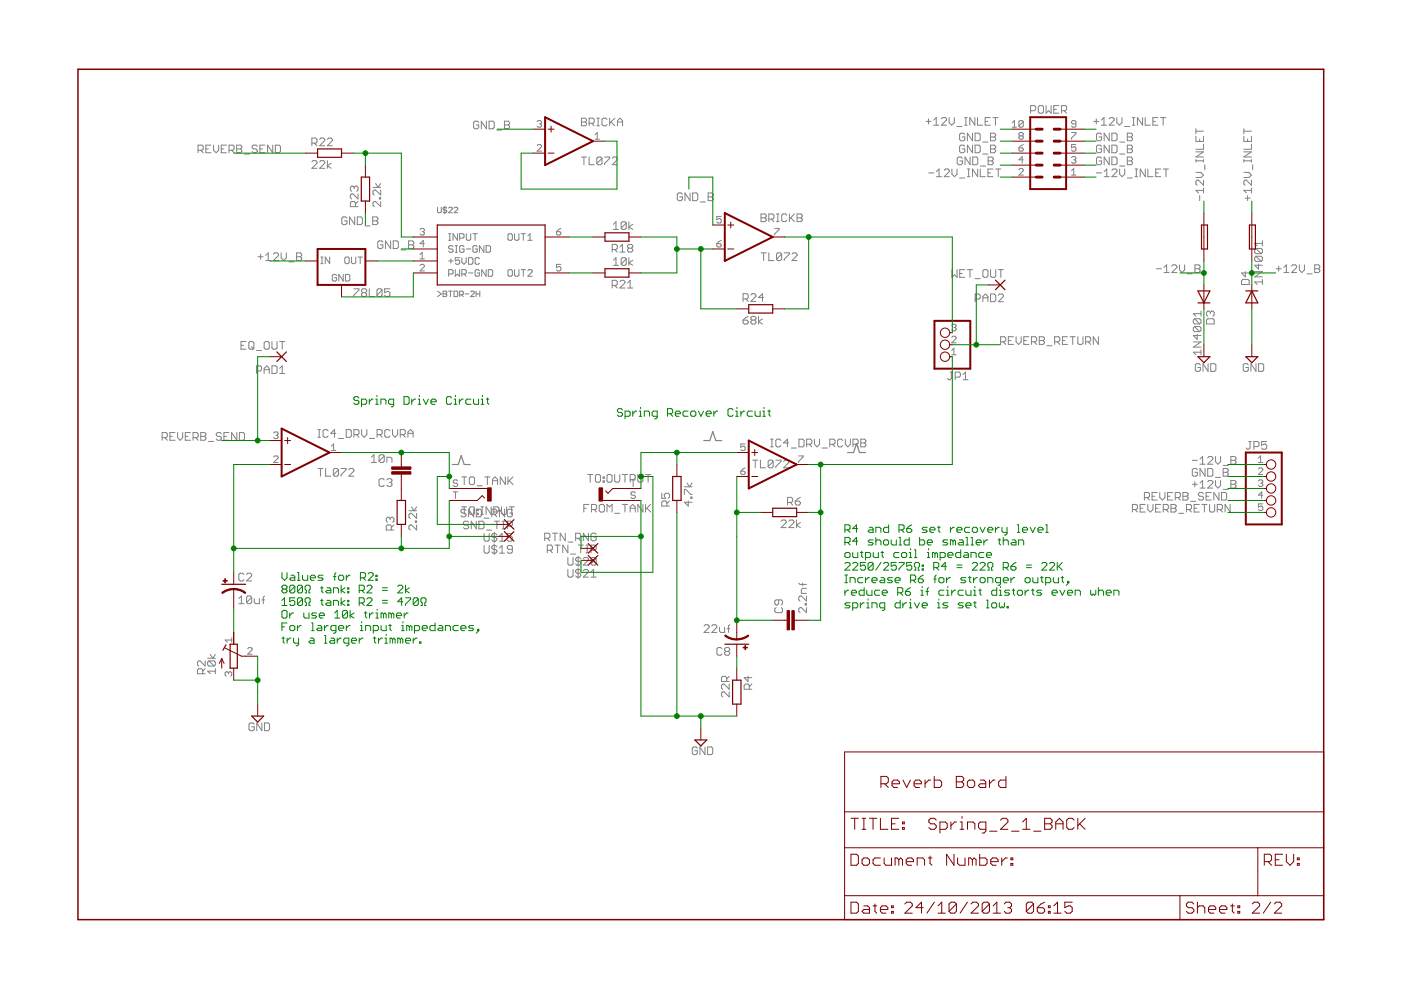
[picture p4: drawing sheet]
<svg xmlns="http://www.w3.org/2000/svg" width="297mm" height="210mm" viewBox="0 0 297 210" stroke-linecap="round" stroke-linejoin="round" font-family="sans-serif">
<path d="M95.9 98.5h1.3l.6-1.9 .6 1.9h1.3M149.2 93.4h1.3l.6-1.9 .7 1.9h1.2M179.7 95.9h1.3l.6-1.9 .6 1.9h1.3" fill="none" stroke="#808080" stroke-width=".25"/>
<g fill="none" stroke="#808080" stroke-width=".21">
<path d="M42 31.9h.8l.3-.3v-.6l-.3-.2h-.8v1.6M42.5 31.9l.6 .5M43.6 31.6h.6M44.7 30.8h-1.1v1.6h1.1M45.3 30.8v1.1l.5 .5 .6-.5v-1.1M46.9 31.6h.6M48 30.8h-1.1v1.6h1.1M48.6 31.9h.8l.2-.3v-.6l-.2-.2h-.8v1.6M49.1 31.9l.5 .5M50.2 30.8h.8l.3 .2v.3l-.3 .3 .3 .3v.2l-.3 .3h-.8zM50.2 31.6h.8M51.8 32.7h1.1"/>
<path d="M54.5 31l-.2-.2h-.6l-.2 .2v.3l.2 .3h.6l.2 .3v.2l-.2 .3h-.6l-.2-.3M55.1 31.6h.5M56.2 30.8h-1.1v1.6h1.1M57.8 30.8v1.6l-1.1-1.6v1.6M58.4 30.8h.8l.3 .2v1.1l-.3 .3h-.8zM66.1 34.3l.3-.2h.6l.2 .2v.3l-1.1 1.1h1.1M66.1 30.4h.9l.2-.3v-.6l-.2-.2h-.9v1.6M66.7 30.4l.5 .5M67.8 34.3l.2-.2h.6l.3 .2v.3l-1.1 1.1h1.1M67.8 29.5l.2-.2h.6l.3 .2v.3l-1.1 1.1h1.1M69.4 34.1v1.6M69.4 29.5l.3-.2h.5l.3 .2v.3l-1.1 1.1h1.1"/>
<path d="M70.2 34.6l-.8 .6 .8 .5M75.1 39.7l-.3-.2h-.3l-.2 .2v.6l.2 .3M75.1 39.7l.3-.2h.2l.3 .2v.6l-.3 .3M75.1 39.7v.3M79.1 39.7h1.6M79.6 38.9l.6 .8 .5-.8M101.5 26l-.3-.3h-.5l-.3 .3v1.1l.3 .2h.5l.3-.2v-.6h-.5M103.1 25.7v1.6l-1.1-1.6v1.6M103.7 25.7h.8l.3 .3v1.1l-.3 .2h-.8zM105.3 27.6h1.1M107 25.7h.8l.2 .3v.2l-.2 .3 .2 .3v.3l-.2 .2h-.8zM107 26.5h.8"/>
<path d="M113.9 25.8l.2-.2h.5l.2 .2-.2 .5M113.9 30.9l.2-.3h.5l.2 .3v.2l-.9 .9h.9M114.3 26.3h.3M114.6 26.3l.2 .2-.2 .5h-.5l-.2-.3M123.3 33.3h1.1M123.3 25.1h.8l.3 .2v.3l-.3 .3 .3 .2v.3l-.3 .3h-.8zM123.3 25.9h.8M123.8 33.3v1.6M124.9 26.1h.8l.3-.2v-.6l-.3-.2h-.8v1.6M124.9 33.3v1.6h1.1M125.5 26.1l.5 .6M126.2 29.5h.9"/>
<path d="M126.2 28.6l.4-.5v1.4M126.5 25.1h.6M126.5 26.7h.6M126.8 25.1v1.6M127.6 33.6l-.2-.3h-.6l-.3 .3v1.1M127.6 33.6v1.1l-.2 .2h-.6l-.3-.2M127.6 33.6l-1.1 1.1M128.2 33.3h1.1v.3l-1.1 1.1v.2M128.7 25.3l-.3-.2h-.5l-.3 .2v1.1l.3 .3h.5l.3-.3M129.3 25.1v1.6M129.5 25.9l.9 .8M129.8 33.6l.3-.3h.5l.3 .3v.2l-1.1 1.1h1.1"/>
<path d="M130.4 25.1l-1.1 1M130.9 26.7v-1.1l.5-.5 .6 .5v1.1M130.9 25.9h1.1M196.3 25.7h1.1M196.9 25.2v1.1M196.9 36.7h1.1M198 26.5h1.1M198 25.5l.5-.6v1.6M198.5 37.5h1.1M198.5 36.4l.6-.6v1.7M199.6 25.2l.3-.3h.5l.3 .3v.3l-1.1 1h1.1M200.2 36.1l.3-.3h.5l.3 .3v.3l-1.1 1.1h1.1"/>
<path d="M201.2 24.9v1.1l.6 .5 .5-.5v-1.1M201.8 35.8v1.1l.6 .6 .5-.6v-1.1M202.9 26.8h1.1M203.5 37.7h1.1M204 33.6l-.2-.3h-.6l-.3 .3v1.1l.3 .2h.6l.2-.2v-.6h-.5M204.5 26.5h.6M204.5 24.9h.6M204.6 28.5l-.3-.3h-.6l-.2 .3v1.1l.2 .2h.6l.3-.2v-.6h-.6M204.6 31l-.3-.2h-.6l-.2 .2v1.1l.2 .3h.6l.3-.3v-.5h-.6M204.8 24.9v1.6M205.1 37.5h.5M205.1 35.8h.5"/>
<path d="M205.4 35.8v1.7M205.7 33.3v1.6l-1.1-1.6v1.6M206.2 28.2v1.6l-1.1-1.6v1.6M206.2 30.8v1.6l-1.1-1.6v1.6M206.2 33.3h.8l.3 .3v1.1l-.3 .2h-.8zM206.7 24.9v1.6l-1.1-1.6v1.6M206.7 28.2h.8l.3 .3v1.1l-.3 .2h-.8zM206.7 30.8h.8l.3 .2v1.1l-.3 .3h-.8zM207.2 24.9v1.6h1.1M207.3 35.8v1.7l-1.1-1.7v1.7M207.8 35.8v1.7h1.1M207.9 35.2h1.1"/>
<path d="M208.4 30.1h1.1M208.4 32.7h1.1M208.9 25.7h.5M209.5 36.7h.5M209.5 33.3h.8l.3 .3v.2l-.3 .3 .3 .3v.3l-.3 .2h-.8zM209.5 34.1h.8M210 24.9h-1.1v1.6h1.1M210 28.2h.8l.3 .3v.3l-.3 .2 .3 .3v.3l-.3 .2h-.8zM210 30.8h.8l.3 .2v.3l-.3 .3 .3 .3v.2l-.3 .3h-.8zM210 29h.8M210 31.6h.8M210.5 24.9h1.1"/>
<path d="M210.5 35.8h-1v1.7h1M211.1 24.9v1.6M211.1 35.8h1.1M211.6 35.8v1.7M214.6 27h.9M214.6 26l.5-.4v1.4M216 36l.3-.3h.4l.3 .3v.2l-1 .9h1M216 31.3h.7l.3 .5-.3 .2h-.4l-.3-.2zM216.3 28.8l-.3-.2 .3-.5h.4l.3 .2-.3 .5M216.3 28.8l-.3 .2 .3 .5h.4l.3-.2-.3-.5M216.3 28.8h.4M217 25.8l-1 .9"/>
<path d="M217 33.9h-1l.7-.7v1.4M217 25.8v.9l-.3 .3h-.4l-.3-.3M217 30.6l-1 .7M217 25.8l-.3-.2h-.4l-.3 .2v.9M218.5 23.5h.8l.3-.3v-.6l-.3-.2h-.8v1.6M220.1 22.6l.3-.2h.6l.2 .2v1.1l-.2 .3h-.6l-.3-.3zM221.8 22.4v1.6l.5-.5 .6 .5v-1.6M223.4 23.2h.6M224.5 22.4h-1.1v1.6h1.1M225 23.5h.9l.2-.3v-.6l-.2-.2h-.9v1.6M225.6 23.5l.5 .5M227.2 36.2l.4-.5v1.4"/>
<path d="M227.2 37.1h.9M227.2 33.4l.2-.2h.5l.2 .2-.2 .5M227.2 28.1h.9v.2l-.9 1v.2M227.6 33.9h.3M227.9 33.9l.2 .2-.2 .5h-.5l-.2-.2M228.1 26.3h-.7l-.2-.3 .2-.4h.5l.2 .2v.9l-.2 .3h-.5l-.2-.3M228.1 30.6h-.9v.7l.7-.2 .2 .2v.5l-.2 .2h-.5l-.2-.2M231.9 25.7h1.1M232.4 25.2v1.1M232.5 36.7h1.1M233.5 25.5l.6-.6v1.6M233.5 26.5h1.1"/>
<path d="M233.6 33.6l-.3-.3h-.6l-.2 .3v1.1l.2 .2h.6l.3-.2v-.6h-.6M233.6 28.5l-.3-.3h-.6l-.2 .3v1.1l.2 .2h.6l.3-.2v-.6h-.6M233.6 31l-.3-.2h-.6l-.2 .2v1.1l.2 .3h.6l.3-.3v-.5h-.6M234.1 36.4l.6-.6v1.7M234.1 37.5h1.1M235.2 25.2l.2-.3h.6l.2 .3v.3l-1 1h1M235.2 28.2v1.6l-1.1-1.6v1.6M235.2 30.8v1.6l-1.1-1.6v1.6M235.2 33.3v1.6l-1.1-1.6v1.6M235.7 33.3h.9l.2 .3v1.1l-.2 .2h-.9zM235.7 28.2h.9l.2 .3v1.1l-.2 .2h-.9zM235.7 30.8h.9l.2 .2v1.1l-.2 .3h-.9z"/>
<path d="M235.7 36.1l.3-.3h.6l.2 .3v.3l-1.1 1.1h1.1M236.8 24.9v1.1l.5 .5 .6-.5v-1.1M237.4 35.8v1.1l.5 .6 .6-.6v-1.1M237.4 30.1h1.1M237.4 32.7h1.1M237.4 35.2h1.1M238.4 26.8h1.1M239 33.3h.8l.3 .3v.2l-.3 .3 .3 .3v.3l-.3 .2h-.8zM239 28.2h.8l.3 .3v.3l-.3 .2 .3 .3v.3l-.3 .2h-.8zM239 29h.8M239 30.8h.8l.3 .2v.3l-.3 .3 .3 .3v.2l-.3 .3h-.8zM239 31.6h.8"/>
<path d="M239 34.1h.8M239 37.7h1.1M240.1 26.5h.5M240.1 24.9h.5M240.3 24.9v1.6M240.6 37.5h.6M240.6 35.8h.6M240.9 35.8v1.7M242.3 24.9v1.6l-1.1-1.6v1.6M242.8 24.9v1.6h1.1M242.8 35.8v1.7l-1.1-1.7v1.7M243.4 35.8v1.7h1.1"/>
<path d="M244.4 25.7h.6M245 36.7h.6M245.5 24.9h-1.1v1.6h1.1M246.1 24.9h1.1M246.1 35.8h-1.1v1.7h1.1M246.6 24.9v1.6M246.7 35.8h1M247.2 35.8v1.7M253.6 34.1h1.6M253.6 32.2h1.6l-1.6 1.1h1.6M253.6 28.9v1.1h1.6v-1.1M253.6 27.3v1.1"/>
<path d="M253.6 33.8v.6M253.6 36.6h1l.6 .5-.6 .5h-1M253.6 27.8h1.6M254.4 29.5v.5M255.2 30.5v1.1h-1.6M255.2 33.8v.6M255.2 38.2v1.1l-1.1-1.1h-.3l-.2 .3v.5l.2 .3M255.2 39.8v1.1M255.4 34.9v1.1M263.7 34.1h1.6M263.7 32.2h1.6l-1.6 1.1h1.6M263.7 36.6h1.1l.5 .5-.5 .5h-1.1"/>
<path d="M263.7 28.9v1.1h1.6v-1.1M263.7 27.8h1.6M263.7 27.3v1.1M263.7 33.8v.6M264.5 29.5v.5M265.3 38.2v1.1l-1.1-1.1h-.2l-.3 .3v.5l.3 .3M265.3 30.5v1.1h-1.6M265.3 33.8v.6M265.3 39.8v1.1M265.6 34.9v1.1M54.7 54.4h1.1M55.2 53.9v1.1"/>
<path d="M56.3 55.2h1.1M56.3 54.2l.6-.6v1.6M58 53.9l.3-.3h.5l.3 .3v.3l-1.1 1h1.1M59.6 53.6v1.1l.6 .5 .5-.5v-1.1M61.3 55.5h1M62.9 53.6h.8l.3 .3v.3l-.3 .2 .3 .3v.3l-.3 .2h-.8zM62.9 54.4h.8M68 55.9h.5M68 54.5h.5M68.3 54.5v1.4M69.9 54.5v1.4l-.9-1.4v1.4M71.4 58.4l-.3-.2h-.4l-.3 .2v1l.3 .2h.4l.3-.2v-.5h-.5"/>
<path d="M72.8 58.2v1.4l-1-1.4v1.4M73.1 54.7l.2-.2h.5l.2 .2v1l-.2 .2h-.5l-.2-.2zM73.2 58.2h.7l.3 .2v1l-.3 .2h-.7zM73.6 46.3l-.3-.3h-.6l-.2 .3v1l.2 .3h.6l.3-.3v-.5h-.6M74.5 54.5v1.2l.2 .2h.5l.2-.2v-1.2M75.2 46v1.6l-1.1-1.6v1.6M75.4 43.8v-.8l-.3-.3h-.6l-.2 .3v.8h1.6M75.8 46h.8l.2 .3v1l-.2 .3h-.8zM75.9 41.1v1.1l-1.1-1.1h-.3l-.2 .3v.5l.2 .3M75.9 42.7l-.5 .6M75.9 54.5h.9M76.4 54.5v1.4"/>
<path d="M77.4 47.9h1.1M79 46h.8l.3 .3v.2l-.3 .3 .3 .3v.2l-.3 .3h-.8zM79 46.8h.8M80.4 41.9h.3v.3h-.3zM80.7 40.3v1.1l-1.1-1.1h-.2l-.3 .3v.5l.3 .3M80.7 42.7v1.1l-1.1-1.1h-.2l-.3 .3v.5l.3 .3M81.2 51.4l-.3-.3h-.5l-.3 .3v1l.3 .3h.5l.3-.3v-.5h-.6M82.8 51.1v1.6l-1.1-1.6v1.6M83.4 51.1h.8l.3 .3v1l-.3 .3h-.8zM85 53h1.1M86.6 51.1h.9l.2 .3v.2l-.2 .3 .2 .3v.2l-.2 .3h-.9zM86.6 51.9h.9"/>
<path d="M89 56.3l.3-.3h.4l.3 .3v.2l-1 .9h1M89 54l.5-.5v1.4M89 54.9h1M89 48.7l.3-.3h.4l.3 .3-.3 .4M89.5 49.1h.2M89.7 49.1l.3 .3-.3 .4h-.4l-.3-.2M90 51.7h-1l.7-.7v1.4M92.8 43.9v1l.2 .2h.3l.3-.2v-1M94.3 43.8v1.5M94.7 44.1l-.2-.2h-.4l-.2 .2 .2 .4h.4l.2 .2-.2 .4h-.4l-.2-.2M95.1 44.1l.2-.2h.4l.2 .2v.2l-.8 .8h.8M95.1 58.1h.7l.3-.2v-.5l-.3-.2h-.7v1.4"/>
<path d="M95.1 55.3h1M95.1 50.9h.5M95.1 49.6h.5M95.4 49.6v1.3M95.6 54.9v.9M96.1 52.3l-.3-.2h-.4l-.3 .5 .3 .2h.4l.3 .5-.3 .2h-.4l-.3-.2M96.3 44.1l.2-.2h.4l.1 .2v.2l-.7 .8h.7M96.5 57.2v1.4l.5-.5 .5 .5v-1.4M96.5 52.1h.5M96.5 53.5h.5M96.8 52.1v1.4M97 49.6v1.3l-.9-1.3v1.3"/>
<path d="M97.5 50.5h.6l.3-.3v-.4l-.3-.2h-.6v1.3M97.5 54.6h-1v.7l.5-.2 .5 .2v.5l-.3 .2h-.4l-.3-.2M97.9 58.1h.7l.2-.2v-.5l-.2-.2h-.7v1.4M97.9 54.6v1l.5 .4 .4-.4v-1M98.4 52.3l-.3-.2h-.4l-.2 .2v1l.2 .2h.4l.3-.2v-.5h-.5M98.4 58.1l.4 .5M98.9 49.6v1.1l.2 .2h.5l.2-.2v-1.1M98.9 52.8h.9M99.3 54.6h.7l.3 .3v.9l-.3 .2h-.7zM99.3 57.9h1M100.3 49.6h.9M100.7 49.6v1.3"/>
<path d="M101.2 52.3l-.2-.2h-.5l-.2 .2v1l.2 .2h.5l.2-.2v-.5h-.5M101.7 54.9l-.3-.3h-.4l-.3 .3v.9l.3 .2h.4l.3-.2M101.7 57.4l-.3-.2h-.4l-.3 .2v.9l.3 .3h.4l.3-.3v-.4h-.5M102.6 52.1v1.4l-.9-1.4v1.4M103.1 52.1h.7l.2 .2v1l-.2 .2h-.7zM103.1 57.2v1.4l-1-1.4v1.4M103.5 57.2h.7l.3 .2v.9l-.3 .3h-.7zM107.9 49.6h.5l.2 .2v.9l-.2 .2h-.5l-.2-.2v-.9zM107.9 57.2h.5l.2 .2v.9l-.2 .3h-.5l-.2-.3v-.9zM109.1 57.2v1.1l.2 .3h.5l.2-.3v-1.1M109.1 49.6v1.1l.2 .2h.5l.2-.2v-1.1M110.5 57.2h.9"/>
<path d="M110.5 49.6h.9M111 49.6v1.3M111 57.2v1.4M111.9 57.4l.2-.2h.5l.2 .2v.2l-.9 1h.9M111.9 50.9h.9M111.9 50l.5-.4v1.3M118 49.1h.7l.2 .5-.2 .2h-.5l-.2-.2zM118.9 56h-.9v.7l.7-.2 .2 .2v.5l-.2 .2h-.5l-.2-.2M118.9 48.4l-.9 .7M129.8 52.9h.8l.3-.3v-.5l-.3-.3h-.8v1.6M130.1 56.3h1M130.1 47.6l.5-.6v1.6"/>
<path d="M130.1 55.2l.5-.6v1.7M130.1 48.6h1M130.3 52.9l.6 .5M131.4 59.7l.3-.3h.5l.3 .3v.3l-1.1 1.1h1.1M131.4 52.4l.6-.6v1.6M131.4 53.4h1.1M132.8 54.9v1.1l-.3 .3h-.5l-.3-.3M132.8 47.3v1.1l-.3 .2h-.5l-.3-.2M132.8 47.3l-.3-.3h-.5l-.3 .3v1.1M132.8 54.9l-.3-.3h-.5l-.3 .3v1.1M132.8 47.3l-1.1 1.1M132.8 54.9l-1.1 1.1"/>
<path d="M133.1 60l.5-.6v1.7M133.3 47v1.6M133.3 54.6v1.7M133.3 52.6l-.2-.2v-.3l.2-.3h.6l.3 .3v.3l-.3 .2M133.3 52.6l-.2 .3v.3l.2 .2h.6l.3-.2v-.3l-.3-.3M133.3 52.6h.6M134.2 47.6l-.9 .5 .9 .5M134.2 55.2l-.9 .5 .9 .6M144.7 41.2l-.3-.3h-.6l-.2 .3v1.1l.2 .2h.6l.3-.2v-.6h-.6M146.3 40.9v1.6l-1.1-1.6v1.6M146.9 40.9h.8l.2 .3v1.1l-.2 .2h-.8zM148.5 42.8h1.1"/>
<path d="M150.1 40.9h.8l.3 .3v.3l-.3 .2 .3 .3v.3l-.3 .2h-.8zM150.1 41.7h.8M152 51.7h.7l.2 .4-.2 .3h-.5l-.2-.3zM152.9 45.9h-.9v.7l.7-.2 .2 .2v.5l-.2 .2h-.5l-.2-.2M152.9 51l-.9 .7M161.4 45.4h.8l.3 .2v.3l-.3 .3 .3 .3v.2l-.3 .3h-.8zM161.4 53.6h1.1M161.4 46.2h.8M161.9 53.6v1.6M163 46.5h.8l.3-.3v-.6l-.3-.2h-.8v1.6M163 53.6v1.6h1.1M163.5 46.5l.6 .5"/>
<path d="M164.3 48.4h.9v.3l-.9 .9v.2M164.6 47h.6M164.6 45.4h.6M164.9 45.4v1.6M165.7 53.9l-.2-.3h-.6l-.3 .3v1.1M165.7 53.9v1.1l-.2 .2h-.6l-.3-.2M165.7 53.9l-1.1 1.1M166.3 53.6h1.1v.3l-1.1 1.1v.2M166.8 45.6l-.3-.2h-.5l-.3 .2v1.1l.3 .3h.5l.3-.3M167.4 45.4v1.6M167.6 46.2l.8 .8M167.9 53.9l.3-.3h.5l.3 .3v.3l-1.1 1h1.1"/>
<path d="M168.4 45.4l-1 1.1M169 45.4h.8l.3 .2v.3l-.3 .3 .3 .3v.2l-.3 .3h-.8zM169 46.2h.8M201.8 57.2v1.6l.6-.5 .5 .5v-1.6M203.5 58h.5M204.6 57.2h-1.1v1.6h1.1M205.1 57.2h1.1M205.7 57.2v1.6M206.8 59.1h1M208.7 57.2h.5l.3 .2v1.1l-.3 .3h-.5l-.3-.3v-1.1zM210 57.2v1.3l.3 .3h.5l.3-.3v-1.3M211.7 57.2h1"/>
<path d="M212.2 57.2v1.6M245.2 57h1.1M246.8 56.7l.6-.5v1.6M246.8 57.8h1.1M248.4 56.4l.3-.2h.6l.2 .2v.3l-1.1 1.1h1.1M250.1 56.2v1l.5 .6 .6-.6v-1M251.7 58.1h1.1M253.3 56.2h.9l.2 .2v.3l-.2 .3 .2 .2v.3l-.2 .3h-.9zM253.3 57h.9M254.4 41.5v1M255.2 40.4h-1.6l.5 .5M263.2 59.5l.3-.3h1.1l.3 .3v.8h-1.7z"/>
<path d="M264 42h1.1M264 57.6v1.1l-.8-.8h1.7M264.5 41.5v1M265.3 40.4h-1.6l.5 .5M266 57.6h1.7l-1.7 1.1h1.7M266.3 52.7h1.1l.3 .3v.5l-.3 .3M266.3 54.3h1.1l.3 .3v.5l-.3 .3M266.3 54.3l-.3 .3v.5l.3 .3h1.1M266.3 52.7l-.3 .3v.5l.3 .3h1.1M266.3 54.3l1.1 1.1M266.3 52.7l1.1 1.1M266.8 56v1l-.8-.8h1.7"/>
<path d="M267.7 59.8h-1.7l.6 .5M267.7 51.1v1M267.7 59.2v1.1M267.7 51.6h-1.7l.6 .5M270.6 57h1.1M271.1 56.4v1.1M272.2 56.7l.5-.5v1.6M272.2 57.8h1.1M273.8 56.4l.3-.2h.6l.2 .2v.3l-1.1 1.1h1.1M275.5 56.2v1l.5 .6 .6-.6v-1M277.1 58.1h1.1M278.7 57h.9"/>
<path d="M278.7 56.2h.9l.2 .2v.3l-.2 .3 .2 .2v.3l-.2 .3h-.9zM51.1 73.2h.5M52.2 72.4h-1.1v1.6h1.1M53 72.4h.6l.2 .3v1.1l-.2 .2h-.6l-.3-.2v-1.1zM53.3 73.5l.5 .5M54.4 74.3h1.1M54.4 78.7h.8l.3-.3v-.6l-.3-.2h-.8v1.6M56 79.2v-1.1l.6-.5 .5 .5v1.1M56 78.4h1.1M56.3 72.4h.5l.3 .3v1.1l-.3 .2h-.5l-.3-.2v-1.1zM57.7 72.4v1.4l.2 .2h.6l.2-.2v-1.4M57.7 77.6h.8l.2 .2v1.1l-.2 .3h-.8z"/>
<path d="M59.3 72.4h1.1M59.3 78.1l.5-.5v1.6M59.3 79.2h1.1M59.8 72.4v1.6M75 61.2h1.1v.3l-1.1 1.1v.3M76.9 62.1l-.3 .2v.3l.3 .3h.6l.2-.3v-.3l-.2-.2M76.9 62.1l-.3-.3v-.3l.3-.3h.6l.2 .3v.3l-.2 .3M76.9 62.1h.6M78.3 61.2v1.7h1.1M81 61.5v1.1l-.2 .3h-.6l-.3-.3M81 61.5l-.2-.3h-.6l-.3 .3v1.1M81 61.5l-1.1 1.1"/>
<path d="M82.7 61.2h-1.1v.9l.5-.3h.3l.3 .3v.5l-.3 .3h-.6l-.2-.3M92.8 61.7l.8 .6-.8 .6M93.9 61.7h.6l.2 .2-.2 .4 .2 .4-.2 .2h-.6zM93.9 62.3h.6M95.1 61.7h.8M95.5 61.7v1.2M96.3 61.7h.6l.1 .2v.8l-.1 .2h-.6zM97.5 62.5h.5l.2-.2v-.4l-.2-.2h-.5v1.2M97.8 62.5l.4 .4M98.6 62.3h.8M99.8 61.9l.2-.2h.4l.2 .2v.2l-.8 .8h.8M100.9 62.3h.8"/>
<path d="M100.9 61.7v1.2M101.7 61.7v1.2M129.8 60.5h.8l.3-.3v-.5l-.3-.3h-.8v1.7M130.3 60.5l.6 .6M133.1 61.1h1.1M157.5 67.9h.9l.2 .3v.2l-.2 .3h-.6l-.3-.3zM157.5 63.4h.9l.2-.3v-.6l-.2-.2h-.9v1.6M158.1 63.4l.5 .5M158.6 67.1l-1.1 .8M159.2 62.5l.3-.2h.5l.3 .2v.3l-1.1 1.1h1.1M159.5 67.9l-.3 .3v.2l.3 .3h.5l.3-.3v-.2l-.3-.3M159.5 67.9h.5"/>
<path d="M159.5 67.9l-.3-.3v-.2l.3-.3h.5l.3 .3v.2l-.3 .3M160.8 67.1v1.6M161.6 67.6l-.8 .6 .8 .5M161.9 63.1h-1.1l.8-.8v1.6M201.4 78.9h.6M201.7 78.9v1.3l-.3 .3h-.2l-.3-.3M201.8 74.3l.4-.5v1.4M201.8 75.2h.9M201.8 71.5l.2-.2h.5l.2 .2v.3l-.9 .9h.9M201.8 69l.2-.3h.5l.2 .3-.2 .4M202.2 69.4h.3M202.5 69.4l.2 .3-.2 .4h-.5l-.2-.2"/>
<path d="M202.5 80h.8l.3-.3v-.5l-.3-.3h-.8v1.6M204.2 79.4l.5-.5v1.6M206.8 63.4h.8l.2-.3v-.5l-.2-.3h-.8v1.7M208.4 64v-1.1l.5-.6 .6 .6v1.1M208.4 63.1h1.1M210 62.3h.8l.3 .3v1.1l-.3 .3h-.8zM211.7 62.6l.2-.3h.6l.2 .3v.3l-1 1.1h1M212.2 72.5h.8l.2-.3v-.5l-.2-.3h-.8v1.6M212.7 72.5l.5 .5M213.8 72.2h.5M214.9 71.4h-1.1v1.6h1.1M215.4 71.4v1.1l.6 .5 .5-.5v-1.1"/>
<path d="M217.1 72.2h.5M218.1 71.4h-1v1.6h1M218.7 72.5h.8l.3-.3v-.5l-.3-.3h-.8v1.6M219.2 72.5l.6 .5M220.3 71.4h.8l.3 .3v.2l-.3 .3 .3 .3v.2l-.3 .3h-.8zM220.3 72.2h.8M222 73.3h1.1M223.6 72.5h.8l.3-.3v-.5l-.3-.3h-.8v1.6M224.2 72.5l.5 .5M225.3 72.2h.5M226.3 71.4h-1v1.6h1M226.9 71.4h1.1"/>
<path d="M227.4 71.4v1.6M228.5 71.4v1.3l.3 .3h.5l.3-.3v-1.3M230.2 72.5h.8l.2-.3v-.5l-.2-.3h-.8v1.6M230.7 72.5l.5 .5M232.9 71.4v1.6l-1.1-1.6v1.6M253 72.5h1.6l-1.6 1.1h1.6M253.3 67.6h1.1l.2 .3v.5l-.2 .3M253.3 69.2h1.1l.2 .3v.5l-.2 .3M253.3 69.2l-.3 .3v.5l.3 .3h1.1M253.3 67.6l-.3 .3v.5l.3 .3h1.1M253.3 69.2l1.1 1.1M253.3 67.6l1.1 1.1"/>
<path d="M253.8 70.9v1l-.8-.8h1.6M254.5 77.4l-.3-.3h-.5l-.3 .3v1.1l.3 .2h.5l.3-.2v-.6h-.5M254.6 74.7h-1.6l.6 .5M254.6 66v1M254.6 74.1v1.1M254.6 66.5h-1.6l.6 .5M255.8 67.9l.3-.3h1.1l.2 .3v.8h-1.6zM256.1 77.1v1.6l-1-1.6v1.6M256.6 66.2l.3-.2h.3l.2 .2v.6l-.2 .2M256.6 66.2l-.3-.2h-.2l-.3 .2v.6l.3 .2M256.6 66.2v.3M256.7 77.1h.8l.3 .3v1.1l-.3 .2h-.8z"/>
<path d="M264.7 77.4l-.3-.3h-.6l-.2 .3v1.1l.2 .2h.6l.3-.2v-.6h-.6M266.3 77.1v1.6l-1.1-1.6v1.6M266.8 77.1h.9l.2 .3v1.1l-.2 .2h-.9zM34.4 92.8h.8l.3-.3v-.5l-.3-.3h-.8v1.6M34.9 92.8l.6 .5M36 92.5h.6M37.1 91.7h-1.1v1.6h1.1M37.7 91.7v1.1l.5 .5 .5-.5v-1.1M39.3 92.5h.5M40.4 91.7h-1.1v1.6h1.1M40.9 92.8h.8l.3-.3v-.5l-.3-.3h-.8v1.6M41.5 92.8l.5 .5"/>
<path d="M42.6 91.7h.8l.2 .3v.2l-.2 .3 .2 .3v.3l-.2 .2h-.8zM42.6 92.5h.8M44.2 93.6h1.1M46.9 92l-.2-.3h-.6l-.3 .3v.2l.3 .3h.6l.2 .3v.3l-.2 .2h-.6l-.3-.2M47.5 92.5h.5M48.6 91.7h-1.1v1.6h1.1M50.2 91.7v1.6l-1.1-1.6v1.6M50.8 91.7h.8l.2 .3v1.1l-.2 .2h-.8zM58 96.9l.3-.2h.4l.2 .2v.2l-.9 1h.9M58 91.8l.3-.2h.4l.2 .2-.2 .5M58.5 92.3h.2M58.7 92.3l.2 .2-.2 .5h-.4l-.3-.2"/>
<path d="M67.4 99.3h1.1M67.4 92.7h.5M67.4 91.1h.5M67.7 91.1v1.6M67.9 99.3v1.7M69 99.3v1.7h1.1M69.6 91.4l-.3-.3h-.5l-.3 .3v1l.3 .3h.5l.3-.3M70.3 95.5h.9M70.3 94.6l.4-.5v1.4M71.2 91.9h-1.1l.8-.8v1.6M71.8 99.6l-.3-.3h-.5l-.3 .3v1.1M71.8 99.6v1.1l-.3 .3h-.5l-.3-.3"/>
<path d="M71.8 99.6l-1.1 1.1M71.8 93h1.1M72.3 99.3h1.1v.3l-1.1 1.1v.3M73.4 91.1h.8l.3 .3v1l-.3 .3h-.8zM74 99.6l.2-.3h.6l.2 .3v.3l-1 1.1h1M75 92.2h.8l.3-.3v-.5l-.3-.3h-.8v1.6M75.6 92.2l.5 .5M76.7 91.1v1.1l.5 .5 .6-.5v-1.1M78.3 93h1.1M78.7 96.9l.6-.5v1.6M78.7 98h1.1M79.9 92.2h.9l.2-.3v-.5l-.2-.3h-.9v1.6"/>
<path d="M80.5 92.2l.5 .5M81.5 96.7v1.1l-.3 .2h-.6l-.2-.2M81.5 96.7l-.3-.3h-.6l-.2 .3v1.1M81.5 96.7l-1.1 1.1M82 98v-1.1h.8l.3 .3v.8M82.7 91.4l-.3-.3h-.5l-.3 .3v1l.3 .3h.5l.3-.3M83.2 91.1v1.1l.6 .5 .5-.5v-1.1M84.9 92.2h.8l.2-.3v-.5l-.2-.3h-.8v1.6M85.4 92.2l.5 .5M86.5 91.9h1.1M86.5 92.7v-1.1l.5-.5 .6 .5v1.1M157.1 99.9h.7l.2 .5-.2 .2h-.5l-.2-.2z"/>
<path d="M158 99.2l-.9 .7M158 94.1h-.9v.7l.4-.2 .5 .2v.5l-.2 .2h-.5l-.2-.2M159.6 97.6h1.1M160.1 97.6v1.6M161.2 97.6v1.6h1.1M163.4 94.7h.5M163.4 93.1h.5M163.7 93.1v1.6M163.9 97.8l-.2-.2h-.6l-.2 .2v1.1M163.9 97.8v1.1l-.2 .3h-.6l-.2-.3M163.9 97.8l-1 1.1M164.5 97.6h1.1v.2l-1.1 1.1v.3"/>
<path d="M165.6 93.4l-.3-.3h-.5l-.3 .3v1.1l.3 .2h.5l.3-.2M166.1 97.8l.3-.2h.5l.3 .2v.3l-1.1 1.1h1.1M167.2 93.9h-1.1l.8-.8v1.6M167.8 95h1M169.3 96.7h1v.2l-1 .9v.3M169.4 93.1h.8l.3 .3v1.1l-.3 .2h-.8zM171 94.2h.9l.2-.3v-.5l-.2-.3h-.9v1.6M171.6 94.2l.5 .5M172.7 93.1v1.1l.5 .5 .6-.5v-1.1M174.3 95h1.1M175.9 94.2h.9l.2-.3v-.5l-.2-.3h-.9v1.6M176.5 94.2l.5 .5"/>
<path d="M178.7 93.4l-.3-.3h-.6l-.2 .3v1.1l.2 .2h.6l.3-.2M179.2 93.1v1.1l.6 .5 .5-.5v-1.1M180.8 94.2h.9l.2-.3v-.5l-.2-.3h-.9v1.6M181.4 94.2l.5 .5M182.5 93.1h.8l.3 .3v.2l-.3 .3 .3 .3v.3l-.3 .2h-.8zM182.5 93.9h.8M204.2 80.5h1.1M252.8 97.6h1.1M253.9 99.6l-.3-.3h-.6l-.2 .3v1.1l.2 .3h.6l.3-.3v-.6h-.6M254.4 97.3l.6-.5v1.6M254.4 98.4h1.1M255.5 99.3v1.7l-1.1-1.7v1.7"/>
<path d="M256.1 99.3h.8l.3 .3v1.1l-.3 .3h-.8zM256.1 97.1l.2-.3h.6l.3 .3v.2l-1.1 1.1h1.1M257.7 96.8v1.1l.5 .5 .6-.5v-1.1M259.3 99.3h.8l.3 .3v.3l-.3 .2 .3 .3v.3l-.3 .3h-.8zM259.3 98.7h1.1M261 97.6h.8M261 96.8h.8l.3 .3v.2l-.3 .3 .3 .3v.2l-.3 .3h-.8zM264.8 93.6h.5M265 93.6v1.4l-.2 .2h-.3l-.3-.2M265.9 94.7h.8l.2-.3v-.5l-.2-.3h-.8v1.6M266.8 98.1h.9M266.8 99.4l.2-.2h.5l.2 .2v.3l-.9 .9h.9"/>
<path d="M266.8 97.1l.5-.4v1.4M268.6 93.6h-1.1v.8l.8-.3 .3 .3v.6l-.3 .2h-.5l-.3-.2M81.5 101.7l-.3-.2h-.6l-.2 .2v1.1l.2 .3h.6l.3-.3M82 101.7l.3-.2h.5l.3 .2v.3l-.3 .3M82.5 102.3h.3M82.7 109.9l-.3-.2h-.2l-.3 .2v.6l.3 .2M82.7 109.9l.3-.2h.2l.3 .2v.6l-.3 .2M82.7 109.9v.3M82.8 102.3l.3 .3v.2l-.3 .3h-.5l-.3-.3M83 112.4v-.8l-.3-.3h-.5l-.3 .3v.8h1.6M83.5 111.3l-.5 .5M86.7 108.3h1.6"/>
<path d="M87.2 107.5l.6 .8 .5-.8M88.1 110.5h.2v.2h-.2zM88.3 108.8v1.1l-1.1-1.1h-.2l-.3 .3v.6l.3 .2M88.3 111.3v1.1l-1.1-1.1h-.2l-.3 .3v.5l.3 .3M96.1 104.3h.9M96.6 104.3v1.4M97 102l-.2-.3h-.5l-.2 .3 .2 .4h.5l.2 .3-.2 .4h-.5l-.2-.2M97.9 101.1h1.1M97.9 107.5h1.1M98.4 101.1v1.6M98.4 107.5v1.6M98.8 108.2l-.3-.2h-.5l-.3 .2v.3l.3 .3h.5l.3 .3v.2l-.3 .3h-.5l-.3-.3"/>
<path d="M99.4 110.8l-.3-.3h-.6l-.2 .3v.2l.2 .3h.6l.3 .3v.3l-.3 .2h-.6l-.2-.2M99.5 101.4l.3-.3h.5l.3 .3v1.1l-.3 .2h-.5l-.3-.2zM99.5 107.7l.3-.2h.5l.3 .2v1.1l-.3 .3h-.5l-.3-.3zM100.4 108v1.6l-1-1.6v1.6M101 108h.8l.3 .2v1.1l-.3 .3h-.8zM101 110.5v1.6l-1.1-1.6v1.6M101.2 103h1M101.2 108.8h.2v.3h-.2zM101.2 108v.3h.2v-.3M101.5 110.5h.8l.3 .3v1.1l-.3 .2h-.8zM102 107.5h.5M102 109.1h.5"/>
<path d="M102.2 107.5v1.6M102.6 109.9h1.1M102.6 113.1v1.4l.3 .2h.5l.3-.2v-1.4M102.6 115.7v1.3l.3 .3h.5l.3-.3v-1.3M102.8 101.1h1.1M103.2 112.4h1.1M103.3 101.1v1.6M104.1 107.5v1.6l-1-1.6v1.6M104.3 109.1h.8l.2-.3v-.6l-.2-.2h-.8v1.6M104.4 102.7v-1.1l.6-.5 .5 .5v1.1M104.4 101.9h1.1M104.7 108.5h.8l.3-.2v-.6l-.3-.2h-.8v1.6"/>
<path d="M104.8 109.1l.5 .5M104.8 112.8v2.2M104.8 115.4v2.2M104.8 110.5h1.1M105.3 113.4l-.2-.3h-.6l-.2 .3v.3l.2 .2h.6l.2 .3v.3l-.2 .2h-.6l-.2-.2M105.3 115.9l-.2-.2h-.6l-.2 .2v.3l.2 .3h.6l.2 .2v.3l-.2 .3h-.6l-.2-.3M105.3 110.5v1.6M105.9 114.7h1.1M105.9 113.7l.5-.6v1.6M105.9 116.2l.5-.5v1.6M105.9 117.3h1.1M106.3 107.5v1.3l.3 .3h.5l.3-.3v-1.3"/>
<path d="M106.4 110.5h.6M106.4 112.1h.6M106.7 110.5v1.6M107 108v1.6l-1.1-1.6v1.6M107.1 101.1v1.6l-1-1.6v1.6M107.5 111.6h.9l.2-.3v-.5l-.2-.3h-.9v1.6M107.7 101.1v1.6M108 101.9l.8 .8M108 107.5h1.1M108.5 107.5v1.6M108.6 108.2l-.2-.2h-.6l-.3 .2v1.1l.3 .3h.6l.2-.3v-.5h-.5M108.6 113.1h-1.1v.8l.6-.2h.3l.2 .2v.6l-.2 .2h-.6l-.3-.2"/>
<path d="M108.6 116.5h-.8l-.3-.3v-.3l.3-.2h.6l.2 .2v1.1l-.2 .3h-.6l-.3-.3M108.8 101.1l-1.1 1.1M115.5 114.1h.8l.3-.2v-.6l-.3-.2h-.8v1.6M116 114.1l.6 .6M116 116.7h.9l.2-.3v-.6l-.2-.2h-.9v1.6M116.6 116.7l.5 .5M117.1 113.1h1.1M117.7 113.1v1.6M117.7 115.6h1.1M118.2 115.6v1.6M119.8 113.1v1.6l-1-1.6v1.6M120.4 118.2v1.3l.3 .3h.5l.3-.3v-1.3"/>
<path d="M120.4 114.9h1.1M120.4 115.6v1.6l-1.1-1.6v1.6M120.9 117.5h1.1M122 114.1h.9l.2-.2v-.6l-.2-.2h-.9v1.6M122.6 114.1l.5 .6M122.6 115.6h1.1M122.6 117.9v2.2M123.1 118.5l-.2-.3h-.6l-.3 .3v.2l.3 .3h.6l.2 .3v.2l-.2 .3h-.6l-.3-.3M123.1 115.6v1.6M123.7 118.5l.3-.3h.5l.3 .3v.2l-1.1 1.1h1.1M123.8 107.8h.5M124.2 115.6h.6"/>
<path d="M124.2 117.2h.6M124.5 115.6v1.6M124.6 100.6h1.1M124.8 113.1v1.6l-1.1-1.6v1.6M124.9 107h-1.1v1.6M125.1 100.6v1.6M125.3 116.7h.8l.3-.3v-.6l-.3-.2h-.8v1.6M125.4 108h.8l.3-.2v-.6l-.3-.2h-.8v1.6M126 108l.5 .6M126.2 100.9l.3-.3h.5l.3 .3v1.1l-.3 .2h-.5l-.3-.2zM126.4 113.3l-.3-.2h-.5l-.3 .2v1.1l.3 .3h.5l.3-.3v-.5h-.5M126.4 118.5l-.3-.3h-.5l-.3 .3v1"/>
<path d="M126.4 118.5v1l-.3 .3h-.5l-.3-.3M126.4 118.5l-1.1 1M127 107.2l.3-.2h.6l.2 .2v1.1l-.2 .3h-.6l-.3-.3zM127.9 101.1h.2v.3h-.2zM127.9 102h.2v.2h-.2zM128.7 100.9l.2-.3h.6l.3 .3v1.1l-.3 .2h-.6l-.2-.2zM128.7 108.6v-1.6l.5 .5 .6-.5v1.6M130.3 108.8h1.1M130.3 100.6v1.4l.3 .2h.5l.3-.2v-1.4M132 107h1.1M132 100.6h1.1M132.5 100.6v1.6"/>
<path d="M132.5 107v1.6M133.6 107.8h1.1M133.6 101.7h.8l.3-.3v-.5l-.3-.3h-.8v1.6M133.6 108.6v-1.1l.5-.5 .6 .5v1.1M133.8 101.7h.9M134.2 101.7v1.4M134.7 104.5l-.2-.2h-.5l-.2 .2 .2 .5h.5l.2 .2-.2 .5h-.5l-.2-.2M135.2 100.6v1.4l.3 .2h.5l.3-.2v-1.4M136.3 107v1.6l-1.1-1.6v1.6M136.9 107v1.6M136.9 100.6h1.1M137.1 107.8l.9 .8"/>
<path d="M137.4 100.6v1.6M138 107l-1.1 1M140.3 104.6v1.1h.8l-.3-.8 .3-.3h.6l.2 .3v.5l-.2 .3M141.4 107.3v-.8l-.3-.3h-.5l-.3 .3v.8h1.6M141.9 106.2l-.5 .6M145.1 104.8v-1h.3l1.1 1h.2M145.1 103.2h1.6M145.6 102.4l.6 .8 .5-.8M145.9 106.2v1.1l-.8-.8h1.6M146.5 105.4h.2v.3h-.2zM165.6 110.5l.3-.2h.5l.3 .2v.3l-1.1 1.1h1.1M167 106.5h.8l.3-.2v-.6l-.3-.2h-.8v1.6"/>
<path d="M167.3 110.5l.2-.2h.6l.2 .2v.3l-1 1.1h1M167.5 106.5l.6 .6M168.6 106.3h.8l.3 .2v.3l-.3 .3h-.5l-.3-.3zM168.9 110.3v1.6M169.7 110.8l-.8 .5 .8 .6M169.7 105.5l-1.1 .8M240.1 108h.8l.3-.2v-.6l-.3-.2h-.8v1.6M240.6 108l.6 .6M241.7 107.8h.6M242.6 105.5h.8l.3-.3v-.5l-.3-.3h-.8v1.6M242.8 107h-1.1v1.6h1.1M243.2 105.5l.5 .5"/>
<path d="M243.4 107v1l.5 .6 .6-.6v-1M244.3 105.2h.5M245 107.8h.5M245.3 104.4h-1v1.6h1M245.9 104.4v1.1l.5 .5 .6-.5v-1.1M246.1 107h-1.1v1.6h1.1M246.6 108h.9l.2-.2v-.6l-.2-.2h-.9v1.6M247.2 108l.5 .6M247.5 105.2h.6M248.3 107h.8l.3 .2v.3l-.3 .3 .3 .2v.3l-.3 .3h-.8zM248.3 107.8h.8M248.6 104.4h-1.1v1.6h1.1"/>
<path d="M249.2 105.5h.8l.3-.3v-.5l-.3-.3h-.8v1.6M249.7 105.5l.6 .5M249.9 108.8h1.1M250.8 104.4h.8l.3 .3v.2l-.3 .3 .3 .3v.3l-.3 .2h-.8zM250.8 105.2h.8M251.5 108h.9l.2-.2v-.6l-.2-.2h-.9v1.6M252.1 108l.5 .6M252.5 106.3h1M252.8 102.7h1.1M253.2 107.8h.5M253.3 102.1v1.1M254.3 107h-1.1v1.6h1.1"/>
<path d="M254.4 102.4l.6-.5v1.6M254.4 103.5h1.1M254.8 107h1.1M255.2 104.7l-.3-.3h-.5l-.3 .3v.2l.3 .3h.5l.3 .3v.3l-.3 .2h-.5l-.3-.2M255.4 107v1.6M255.7 105.2h.6M256.1 102.1l.2-.2h.6l.3 .2v.3l-1.1 1.1h1.1M256.5 107v1.3l.2 .3h.6l.2-.3v-1.3M256.8 104.4h-1.1v1.6h1.1M257.7 101.2h1.1M257.7 101.9v1.1l.5 .5 .6-.5v-1.1M258.1 108h.8l.3-.2v-.6l-.3-.2h-.8v1.6"/>
<path d="M258.4 104.4v1.6l-1-1.6v1.6M258.6 108l.6 .6M259 104.4h.8l.3 .3v1.1l-.3 .2h-.8zM259.3 103.8h1.1M259.3 100.1h.8M260.8 107v1.6l-1.1-1.6v1.6M261 102.7h.8M261 101.9h.8l.3 .2v.3l-.3 .3 .3 .3v.2l-.3 .3h-.8zM266.8 102l.2-.3h.5l.2 .3-.2 .4M267.3 102.4h.2M267.5 102.4l.2 .3-.2 .4h-.5l-.2-.2M267.7 106.8h-.9v.7l.5-.2 .4 .2v.5l-.2 .2h-.5l-.2-.2"/>
<path d="M267.7 105h-.9l.7-.7v1.4M44 139.6h1.7M44.6 138.8l.5 .8 .6-.8M49.1 135.2v1M49.1 135.7h-1.4l.5 .5M50.6 126.9l.6-.5v1.6M50.6 128h1.1M51.7 121.8l-.2-.3h-.6l-.3 .3v1.1l.3 .3h.6l.2-.3M52.3 121.8l.2-.3h.6l.3 .3v.3l-1.1 1.1h1.1M52.5 137.5l.2-.2h.5l.2 .2v.3l-.9 .9h.9M53.4 126.6v1.1l-.3 .3h-.6l-.2-.3M53.4 126.6l-.3-.2h-.6l-.2 .2v1.1"/>
<path d="M53.4 126.6l-1.1 1.1M53.9 126.9v.8l.3 .3h.8v-1.1M55.5 127.2h.6M56.1 126.4l-.3 .2v1.4M120.4 120.7v1.4l.3 .3h.5l.3-.3v-1.4M122.6 120.5v2.1M123.1 121l-.2-.3h-.6l-.3 .3v.3l.3 .2h.6l.2 .3v.3l-.2 .3h-.6l-.3-.3M123.7 121l.3-.3h.5l.3 .3v.3l-1.1 1.1h1.1M125.3 122.4h1.1M125.3 121.3l.6-.6v1.7M149.3 132.7l.2-.2h.6l.2 .2v.3l-1 1.1h1M150.9 132.7l.3-.2h.5l.3 .2v.3l-1.1 1.1h1.1"/>
<path d="M152.5 133v.8l.3 .3h.8v-1.1M153.1 137.6l-.3-.3h-.5l-.3 .3v1l.3 .3h.5l.3-.3M153.9 138.1l-.3-.3v-.2l.3-.3h.6l.2 .3v.2l-.2 .3M153.9 138.1l-.3 .3v.2l.3 .3h.6l.2-.3v-.2l-.2-.3M153.9 138.1h.6M154.2 133.3h.5M154.7 132.5l-.2 .2v1.4M164.5 128.8l-.2 .3v.5l.2 .3h1.1l.3-.3v-.5l-.3-.3M165.1 127.2v.8l-.3 .3h-.3l-.2-.3v-.6l.2-.2h1.1l.3 .2v.6l-.3 .3M169.4 123.6l.2 .3h1.4M170.2 123.6v.6M170.7 128h.3v.3h-.3z"/>
<path d="M171 126.4v1l-1.1-1h-.3l-.2 .2v.6l.2 .2M171 128.8v1.1l-1.1-1.1h-.3l-.2 .3v.5l.2 .3M171 124.7h-.8l-.3 .3v.8h1.1M43 142.9v-.9l-.3-.2h-.6l-.2 .2v.9h1.6M43.5 140.1v1.1l-1.1-1.1h-.3l-.2 .3v.5l.2 .3M43.5 141.8l-.5 .5M44.3 140.1h1.1l.3 .3v.5l-.3 .3M44.3 140.1l-.3 .3v.5l.3 .3h1.1M44.3 140.1l1.1 1.1M45.7 142.3h-1.7l.6 .6M45.7 141.8v1.1M48.4 142.7l-.2-.3-.5 .3v.4l.3 .3"/>
<path d="M48.4 142.7l.3-.3 .4 .3v.4l-.2 .3M48.4 142.7v.2M53.9 153.6l-.3-.3h-.5l-.3 .3v1l.3 .3h.5l.3-.3v-.5h-.6M55.5 153.3v1.6l-1.1-1.6v1.6M56.1 153.3h.8l.2 .3v1l-.2 .3h-.8zM147.8 158.6l-.2-.2h-.6l-.2 .2v1.1l.2 .3h.6l.2-.3v-.5h-.5M149.5 158.4v1.6l-1.1-1.6v1.6M150 158.4h.9l.2 .2v1.1l-.2 .3h-.9zM154.1 144.5v-.8l-.3-.3h-.6l-.2 .3v.8h1.6M154.6 145v1.1l-1.1-1.1h-.3l-.2 .3v.6l.2 .2M154.6 146.7v1.1l-1.1-1.1h-.3l-.2 .3v.5l.2 .3M154.6 143.4l-.5 .6"/>
<path d="M158.6 143.4v1.1l-.8-.8h1.6M158.9 146.1v-.8l-.3-.3h-.5l-.3 .3v.8h1.6M159.4 145l-.5 .6"/>
</g>
<g fill="none" stroke="#800000" stroke-width=".21">
<path d="M64.8 32.5h2.5M72.4 32.5h2.6M77.5 35v2.5M113 32.5h2.6M113 27.4h2.6M116.2 32.5h1.3M116.2 27.4h1.3M116.8 26.8v1.2M125.7 29.9h2.6M214.6 37.5h5.1M214.6 35h5.1M214.6 32.5h5.1"/>
<path d="M214.6 29.9h5.1M214.6 27.4h5.1M224.8 37.5h5M224.8 35h5M224.8 32.5h5M224.8 29.9h5M224.8 27.4h5M64.8 55.3h2.5M77.5 55.3h2.5M77.5 42.6v2.6M87.6 55.3h5.1M87.6 57.9h5.1"/>
<path d="M87.6 50.2h5.1M87.6 52.8h5.1M115.6 57.9h5M115.6 50.2h5M125.7 57.9h2.6M125.7 50.2h2.6M133.3 57.9h2.6M133.3 50.2h2.6M151.1 52.8h2.6M151.1 47.7h2.6M154.3 52.8h1.3M154.3 47.7h1.3"/>
<path d="M154.9 47.1v1.2M163.8 50.2h2.6M255.2 45.2v10.1M265.4 45.2v10.1M57.2 75.6h2.5M72.4 60.4v2.5M156.2 65.5h2.5M163.8 65.5h2.6M201.4 75.6h.5M201.4 73.1h.5M201.4 70.5h.5M209.5 60.4h2.6"/>
<path d="M255.2 60.4v5.1M255.2 73.1v2.5M265.4 60.4v5.1M265.4 73.1v2.5M57.2 98.5h2.5M57.2 93.4h2.5M60.3 98.5h1.3M60.3 93.4h1.3M61 92.8v1.2M69.9 95.9h2.5M85.1 95.9v3.1M143.5 98.5v2.5"/>
<path d="M156.2 95.9h2.5M159.4 95.9h1.3M160 95.3v1.3M168.9 98.5h2.5M267.9 98.5h.6M85.1 100.5v5.6M85.1 111.2v2.5M95.2 103.6h8.8M102.7 105.6l-.5-.5-1 1h-6M105.4 111.2h2.5M105.4 113.7h2.5M123.2 116.3h2.5"/>
<path d="M123.2 118.8h2.5M127.1 106.1h8.8M135.9 103.6h-6l-1 1-.5-.5M143.5 106.1v2.5M156.2 101h2.5M159.4 101h1.3M161.3 108.6h2.5M168.9 108.6h2.5M267.9 106.1h.6M267.9 103.6h.6M267.9 101h.6M267.9 108.6h.6"/>
<path d="M47 139.6v2.1M47 139.6l-.5 1.1M47 139.6l.5 1.1M47.7 137.4l3.5 1.7h3.4M49.6 121.3v2.6M49.6 124.9v4.1M49.6 134v2.6M156.2 131.5v4.1M156.2 136.6v2.5M163.8 131.5h3.1M168.4 131.5h3M49.6 141.7v2.5"/>
<path d="M54.6 149.3v2.5M148.6 154.3v2.6M156.2 141.7v2.5M156.2 149.3v2.5M179.1 159.4h101.5v35.6h-101.5zM179.1 179.7h101.5M179.1 172.1h101.5M180.4 173.5h1.6M181.2 173.5v2.3M182.8 173.5h.8M182.8 175.8h.8M183.2 173.5v2.3"/>
<path d="M184.3 173.5h1.6M185.1 173.5v2.3M186.7 173.5v2.3h1.5M186.8 166.2h1.2l.3-.4v-.8l-.3-.4h-1.2v2.4M187.6 166.2l.7 .8M189 174.7h.8M189.1 166.2h1.6v-.4l-.4-.4h-.8l-.4 .4v.8l.4 .4h.8M190.6 173.5h-1.6v2.3h1.6M191.3 175.5h.4v.3h-.4zM191.3 174.3h.4v.4h-.4zM191.5 165.4l.7 1.6 .8-1.6M193.8 166.2h1.5v-.4l-.3-.4h-.8l-.4 .4v.8l.4 .4h.8"/>
<path d="M196.1 165.4v1.6M197.3 165.4h-.4l-.8 .8M198.1 164.6v2.4h1.2l.3-.4v-.8l-.3-.4h-1.2M198.5 173.9l-.4-.4h-.8l-.4 .4v.4l.4 .4h.8l.4 .4v.4l-.4 .3h-.8l-.4-.3M199.3 175.8h1.1l.4-.3v-.8l-.4-.4h-1.1v2.3M201.6 174.3v1.5M202.8 164.6h1.1l.4 .4v.4l-.4 .4 .4 .4v.4l-.4 .4h-1.1zM202.8 165.8h1.1M202.8 174.3h-.4l-.8 .8M203.6 175.8h.7M203.6 174.3h.4v1.5M204 173.1v.4"/>
<path d="M205.1 165.8l.4-.4h.8l.4 .4v.8l-.4 .4h-.8l-.4-.4zM205.1 175.8v-1.5h1.2l.4 .4v1.1M207.8 165.4h.8l.4 .4v1.2h-1.2l-.4-.4 .4-.4h1.2M209 175.8h-1.1l-.4-.3v-.8l.4-.4h1.1v1.9l-.4 .4h-.4M209.8 165.4v1.6M209.8 176.2h1.6M210.9 165.4h-.3l-.8 .8M212.1 173.9l.4-.4h.8l.4 .4v.4l-1.6 1.5h1.6M213.3 164.6v2.4h-1.2l-.4-.4v-.8l.4-.4h1.2M214.5 176.2h1.5M216.8 174.3l.8-.8v2.3M216.8 175.8h1.6"/>
<path d="M219.2 176.2h1.5M221.5 173.5h1.2l.4 .4v.4l-.4 .4 .4 .4v.4l-.4 .3h-1.2zM221.5 174.7h1.2M223.8 174.7h1.6M223.8 175.8v-1.5l.8-.8 .8 .8v1.5M227.7 173.9l-.4-.4h-.7l-.4 .4v1.6l.4 .3h.7l.4-.3M228.5 173.5v2.3M228.9 174.7l1.2 1.1M230.1 173.5l-1.6 1.6M266.7 179.7v10.2M179.1 189.9h101.5M180.4 181.1h1.2l.4 .4v1.6l-.4 .4h-1.2z"/>
<path d="M180.4 191.3h1.2l.4 .4v1.5l-.4 .4h-1.2zM182.8 182.3l.4-.4h.7l.4 .4v.8l-.4 .4h-.7l-.4-.4zM183.2 192.1h.7l.4 .3v1.2h-1.1l-.4-.4 .4-.4h1.1M185.1 192.1h.8M185.5 191.7v1.5l.4 .4M186.7 192.8h1.5v-.4l-.4-.3h-.8l-.3 .3v.8l.3 .4h.8M186.7 181.9h-1.2l-.4 .4v.8l.4 .4h1.2M187.5 181.9v1.2l.3 .4h1.2v-1.6M189 193.2h.4v.4h-.4zM189 192.1h.4v.3h-.4zM190.6 182.3l-.4-.4h-.4v1.6M190.6 182.3l.4-.4 .3 .4v1.2"/>
<path d="M190.6 182.3v1.2M191.9 191.7l.4-.4h.7l.4 .4v.4l-1.5 1.5h1.5M192.1 182.7h1.6v-.4l-.4-.4h-.8l-.4 .4v.8l.4 .4h.8M194.5 183.5v-1.6h1.1l.4 .4v1.2M195.7 192.4h-1.5l1.2-1.1v2.3M196.8 181.9h.8M197.2 181.5v1.6l.4 .4M198.1 191.3l-1.6 2.3M198.9 192.1l.8-.8v2.3M198.9 193.6h1.5M202.3 181.1v2.4l-1.6-2.4v2.4M202.8 191.7v1.5l-.4 .4h-.8l-.4-.4"/>
<path d="M202.8 191.7l-.4-.4h-.8l-.4 .4v1.5M202.8 191.7l-1.6 1.5M203 181.9v1.2l.4 .4h1.2v-1.6M205.1 191.3l-1.5 2.3M205.9 191.7l.4-.4h.8l.4 .4v.4l-1.6 1.5h1.6M206.2 182.3l-.4-.4h-.4v1.6M206.2 182.3v1.2M206.2 182.3l.3-.4 .4 .4v1.2M207.7 181.1v2.4h1.2l.4-.4v-.8l-.4-.4h-1.2M209.8 191.7v1.5l-.4 .4h-.8l-.4-.4M209.8 191.7l-.4-.4h-.8l-.4 .4v1.5M209.8 191.7l-1.6 1.5"/>
<path d="M210.1 182.7h1.5v-.4l-.4-.4h-.8l-.3 .4v.8l.3 .4h.8M210.6 193.6h1.5M210.6 192.1l.7-.8v2.3M212.4 181.9v1.6M212.9 191.7l.4-.4h.8l.4 .4v.4l-.4 .3M213.6 181.9h-.4l-.8 .8M213.7 192.4h.4M214.1 192.4l.4 .4v.4l-.4 .4h-.8l-.4-.4M214.3 183.1h.4v.4h-.4zM214.3 181.9h.4v.4h-.4zM219.1 191.7v1.5l-.3 .4h-.8l-.4-.4M219.1 191.7l-.3-.4h-.8l-.4 .4v1.5"/>
<path d="M219.1 191.7l-1.5 1.5M219.9 192.4h1.2l.4 .4v.4l-.4 .4h-.8l-.4-.4zM221.5 191.3l-.8 .4-.8 .7M222.3 193.2h.4v.4h-.4zM222.3 192.1h.4v.3h-.4zM223.4 193.6h1.6M223.4 192.1l.8-.8v2.3M227.3 191.3h-1.5v1.1l.7-.3h.4l.4 .3v.8l-.4 .4h-.7l-.4-.4M250.2 189.9v5.1M253.1 191.7l-.4-.4h-.8l-.4 .4v.4l.4 .3h.8l.4 .4v.4l-.4 .4h-.8l-.4-.4M253.9 192.4l.4-.3h.8l.3 .3v1.2M253.9 191.3v2.3"/>
<path d="M256.2 192.8h1.6v-.4l-.4-.3h-.8l-.4 .3v.8l.4 .4h.8M258.6 192.8h1.5v-.4l-.4-.3h-.7l-.4 .3v.8l.4 .4h.7M260.9 192.1h.8M261.3 191.7v1.5l.4 .4M262.4 193.2h.4v.4h-.4zM262.4 192.1h.4v.3h-.4zM265.5 191.7l.4-.4h.8l.4 .4v.4l-1.6 1.5h1.6M268.1 182.7h1.1l.4-.4v-.8l-.4-.4h-1.1v2.4M268.8 182.7l.8 .8M269.4 191.3l-1.6 2.3M270.2 191.7l.4-.4h.8l.3 .4v.4l-1.5 1.5h1.5M270.4 182.3h.8"/>
<path d="M271.9 181.1h-1.5v2.4h1.5M272.7 181.1v1.6l.8 .8 .8-.8v-1.6M275.1 183.1h.4v.4h-.4zM275.1 181.9h.4v.4h-.4z"/>
<circle cx="200.4" cy="75.6" r=".99"/>
<circle cx="200.4" cy="73.1" r=".99"/>
<circle cx="200.4" cy="70.5" r=".99"/>
<circle cx="269.5" cy="98.5" r=".99"/>
<circle cx="269.5" cy="106.1" r=".99"/>
<circle cx="269.5" cy="101" r=".99"/>
<circle cx="269.5" cy="108.6" r=".99"/>
<circle cx="269.5" cy="103.6" r=".99"/>
</g>
<g fill="none" stroke="#800000" stroke-width=".25">
<path d="M67.3 31.6h5.1v1.8h-5.1zM76.6 37.5h1.8v5.1h-1.8zM92.7 47.7h22.9v12.7h-22.9zM128.3 49.4h5v1.7h-5zM128.3 57h5v1.8h-5zM211.1 59.4l2 2M213.1 59.4l-2 2M254.7 47.7h1.3v5.1h-1.3zM264.9 47.7h1.3v5.1h-1.3zM58.7 74.6l2 2M60.7 74.6l-2 2M158.7 64.6h5.1v1.8h-5.1z"/>
<path d="M254 61.7h2.5l-1.3 2.5zM254 64.2h2.5M254 75.6h2.5l-1.3 1.3zM264.1 61.7h2.6M264.1 75.6h2.6l-1.3 1.3zM265.4 61.7l1.3 2.5h-2.6zM84.2 106.1h1.8v5.1h-1.8zM106.9 110.2l2.1 2M106.9 112.7l2.1 2M109 110.2l-2.1 2M109 112.7l-2.1 2M124.7 115.3l2 2"/>
<path d="M124.7 117.8l2 2M126.7 115.3l-2 2M126.7 117.8l-2 2M142.6 101h1.8v5.1h-1.8zM163.8 107.8h5.1v1.7h-5.1zM47 123.9h5.1M47.9 136.7l-.6 1.2M48.8 136.6h1.5v5.1h-1.5zM153.7 136.6h5M53.4 151.8h2.5l-1.3 1.3zM147.3 156.9h2.6l-1.3 1.3zM155.3 144.2h1.8v5.1h-1.8z"/>
</g>
<g fill="#800000" stroke="#800000" stroke-width=".21">
<path d="M49.6 124.8l1.3 .2 1.2 .6-.1 .2-.9-.5-1.5-.3z" fill-rule="evenodd"/>
<path d="M47 125.6l1.2-.6 1.4-.2v.2l-1.1 .2-1.3 .6z" fill-rule="evenodd"/>
<path d="M153.8 134.6l1.4 .7 1 .1v.3l-.8-.1-1.1-.3-.7-.5z" fill-rule="evenodd"/>
<path d="M156.2 135.4l1.5-.3 .9-.5 .1 .2-1.2 .7-1.3 .2z" fill-rule="evenodd"/>
</g>
<g fill="#800000" stroke="#800000" stroke-width=".21">
<path d="M47.3 123.1h.9v.1h-.9z"/>
<path d="M47.7 122.7h.1v.9h-.1z"/>
<path d="M103.4 103.4h.7v2.8h-.7z"/>
<path d="M83.1 99h4v.5h-4z"/>
<path d="M83.1 100h4v.5h-4z"/>
<path d="M127 103.4h.8v2.8h-.8z"/>
<path d="M157.6 137.2h.9v.2h-.9z"/>
<path d="M157.9 136.9h.2v.9h-.2z"/>
<path d="M167.9 129.5h.5v4h-.5z"/>
<path d="M166.9 129.5h.5v4h-.5z"/>
</g>
<path d="M115.6 24.8l10.1 5.1-10.1 5.1zM218.4 24.8h7.6v15.3h-7.6zM67.3 52.8h10.2v7.6h-10.2zM153.7 45.2l10.1 5-10.1 5.1zM198.1 68h7.6v10.2h-7.6zM59.7 90.9l10.2 5-10.2 5.1zM158.7 93.4l10.2 5.1-10.2 5.1zM264.1 95.9h7.7v15.3h-7.7z" fill="none" stroke="#800000" stroke-width=".42"/>
<path d="M16.5 14.7h264.1v180.3h-264.1z" fill="none" stroke="#800000" stroke-width=".32"/>
<path d="M219.7 32.5h1.3M219.7 35h1.3M219.7 37.5h1.3M219.7 27.4h1.3M219.7 29.9h1.3M223.5 32.5h1.3M223.5 35h1.3M223.5 37.5h1.3M223.5 27.4h1.3M223.5 29.9h1.3" fill="none" stroke="#800000" stroke-width=".61"/>
<g fill="none" stroke="#008000" stroke-width=".21">
<path d="M49.6 32.5h15.2M75 32.5h10.1v17.7h2.5M77.5 32.5v2.5M105.4 27.4h7.6M128.3 29.9h2.5v10.2h-20.3v-7.6h2.5M212.1 29.9h2.5M212.1 32.5h2.5M212.1 35h2.5M212.1 37.5h2.5M212.1 27.4h2.5M229.8 29.9h2.6M229.8 32.5h2.6"/>
<path d="M229.8 35h2.6M229.8 37.5h2.6M229.8 27.4h2.6M57.2 55.3h7.6M77.5 45.2v2.5M80 55.3h7.6M85.1 52.8h2.5M87.6 57.9v5h-15.2M120.6 57.9h5.1M120.6 50.2h5.1M135.9 50.2h7.6v7.7h-7.6M143.5 52.8h7.6"/>
<path d="M146 40.1v-2.6h5.1v10.2M148.6 52.8v12.7h7.6M166.4 50.2h35.5v20.3M171.4 50.2v15.3h-5M250.2 57.9h5M255.2 42.6v2.6M255.2 55.3v5.1M265.4 42.6v2.6M265.4 55.3v5.1M265.4 57.9h5.1M57.2 75.6h-2.6v17.8M201.9 75.6v22.9h-30.5"/>
<path d="M201.9 73.1h10.2M209.5 60.4h-2.5v12.7M255.2 65.5v7.6M265.4 65.5v7.6M47 93.4h10.2M57.2 98.5h-7.6v22.8M72.4 95.9h22.8v7.7M76.1 84.4l-.3-.3h-.5l-.3 .3v.2l.3 .3h.5l.3 .3v.2l-.3 .3h-.5l-.3-.3M76.6 85.7h.9l.2-.3v-.5l-.2-.3h-.9v1.7M78.3 84.6v1.1M79.1 84.6h-.3l-.5 .6M79.7 85.7h.5"/>
<path d="M79.7 84.6h.2v1.1M79.9 83.8v.3M80.8 85.7v-1.1h.8l.2 .3v.8M83.5 85.7h-.8l-.3-.3v-.5l.3-.3h.8v1.4l-.3 .3h-.3M85.7 84.1h.8l.2 .3v1l-.2 .3h-.8zM87.3 84.6v1.1M88.1 84.6h-.3l-.5 .6M88.7 84.6h.2v1.1M88.7 85.7h.5M88.9 83.8v.3M89.7 84.6l.6 1.1 .5-1.1M91.4 85.2h1.1v-.3l-.3-.3h-.5l-.3 .3v.5l.3 .3h.5"/>
<path d="M95.7 84.4l-.2-.3h-.6l-.2 .3v1l.2 .3h.6l.2-.3M96.3 85.7h.5M96.3 84.6h.3v1.1M96.6 83.8v.3M97.4 84.6v1.1M98.2 84.6h-.3l-.5 .6M99.8 84.6h-.8l-.3 .3v.5l.3 .3h.8M100.4 84.6v.8l.3 .3h.8v-1.1M102 85.7h.6M102 84.6h.3v1.1M102.3 83.8v.3M103.1 84.6h.6"/>
<path d="M103.4 84.4v1l.3 .3M132 86.9l-.3-.3h-.6l-.2 .3v.3l.2 .2h.6l.3 .3v.3l-.3 .3h-.6l-.2-.3M132.5 88.3h.8l.3-.3v-.6l-.3-.2h-.8v1.6M134.2 87.2v1.1M135 87.2h-.3l-.5 .5M135.5 88.3h.6M135.5 87.2h.3v1.1M135.8 86.4v.2M136.6 88.3v-1.1h.8l.3 .2v.9M139.3 88.3h-.8l-.2-.3v-.6l.2-.2h.8v1.3l-.2 .3h-.3M141.5 87.7h.8l.3-.3v-.5l-.3-.3h-.8v1.7M142.1 87.7l.5 .6"/>
<path d="M143.2 87.7h1.1v-.3l-.3-.2h-.6l-.2 .2v.6l.2 .3h.6M143.5 95.9v2.6M145.9 87.2h-.8l-.3 .2v.6l.3 .3h.8M146.4 87.4l.3-.2h.6l.2 .2v.6l-.2 .3h-.6l-.3-.3zM148.1 87.2l.5 1.1 .6-1.1M149.7 87.7h1.1v-.3l-.3-.2h-.5l-.3 .2v.6l.3 .3h.5M151.3 87.2v1.1M152.2 87.2h-.3l-.6 .5M155.4 86.9l-.2-.3h-.6l-.3 .3v1.1l.3 .3h.6l.2-.3M156 88.3h.5M156 87.2h.3v1.1M156.2 95.9h-20.3v7.7"/>
<path d="M156.3 86.4v.2M157.1 87.2v1.1M157.9 87.2h-.3l-.5 .5M159.5 87.2h-.8l-.3 .2v.6l.3 .3h.8M160.1 87.2v.8l.3 .3h.8v-1.1M161.7 88.3h.6M161.7 87.2h.3v1.1M162 86.4v.2M162.8 87.2h.5M163.1 86.9v1.1l.2 .3M174 98.5v33h-2.6M260.3 98.5h7.6"/>
<path d="M85.1 113.7v2.6M95.2 113.7h10.2M95.2 101h-2.5v10.2h12.7M95.2 106.1v10.2h-45.6M135.9 106.1v45.7h20.3M135.9 113.7h-12.7v2.6M135.9 101h2.5v20.3h-15.2v-2.5M143.5 108.6v43.2M156.2 101v30.5h7.6M156.2 108.6h5.1M171.4 108.6h2.6M179.1 112.4h.9l.2-.3v-.6l-.2-.2h-.9v1.6"/>
<path d="M179.1 115h.9l.2-.3v-.5l-.2-.3h-.9v1.6M179.1 119.5l.3-.2h.6l.2 .2v.3l-1.1 1.1h1.1M179.4 117.1h.6l.2 .3v.6l-.2 .2h-.6l-.3-.2v-.6zM179.7 112.4l.5 .5M179.7 115l.5 .5M180.8 117.1v.9l.2 .2h.9v-1.1M180.8 119.5l.2-.2h.6l.3 .2v.3l-1.1 1.1h1.1M181.9 112.1h-1.1l.8-.8v1.6M181.9 114.7h-1.1l.8-.8v1.6M182.4 117.1h.6M182.7 116.9v1.1l.3 .2M183.5 118.2h.8l.3-.2v-.6l-.3-.3h-.8v1.7"/>
<path d="M183.5 119.3h-1.1v.8l.6-.3h.2l.3 .3v.5l-.3 .3h-.5l-.3-.3M184.3 111.8h.6l.2 .3v.8h-.8l-.3-.3 .3-.2h.8M185.1 119.5v1.1l-.2 .3h-.6l-.3-.3M185.1 114.5h-.8l-.3 .2 .3 .3h.6l.2 .3-.2 .2h-.9M185.1 119.5l-.2-.2h-.6l-.3 .2v1.1M185.1 119.5l-1.1 1.1M185.1 117.1v.9l.3 .2h.8v-1.1M185.7 112.9v-1.1h.8l.3 .3v.8M185.7 113.9v1.6M185.7 114.7l.2-.2h.6l.3 .2v.8M186.8 117.1h.5M186.8 119.3l-1.1 1.6"/>
<path d="M187 116.9v1.1l.3 .2M187.3 114.7l.3-.2h.5l.3 .2v.6l-.3 .2h-.5l-.3-.2zM187.3 119.5l.3-.2h.5l.3 .2v.3l-1.1 1.1h1.1M188.4 111.3v1.6h-.8l-.3-.3v-.5l.3-.3h.8M189 114.5v.8l.2 .2h.8v-1M190 119.3h-1v.8l.5-.3h.3l.2 .3v.5l-.2 .3h-.6l-.2-.3M190.6 117.1h-.8l-.3 .3v.6l.3 .2h.8M190.6 112.4h.8l.3-.3v-.6l-.3-.2h-.8v1.6M190.6 119.3h1.1v.2l-1.1 1.1v.3M190.6 113.9h.3v1.6M190.6 115.5h.5M191.1 112.4l.6 .5"/>
<path d="M191.4 117.1h.6l.2 .3v.6l-.2 .2h-.6l-.3-.2v-.6zM192.2 112.1h.8l.3 .3v.2l-.3 .3h-.5l-.3-.3zM192.8 113.9v1.6h-.8l-.3-.2v-.6l.3-.2h.8M192.8 118.2h.5M192.8 117.1h.3v1.1M193.1 116.3v.3M193.3 111.3l-.5 .2-.6 .6M193.3 119.3h-1.1v.8l.6-.3h.2l.3 .3v.5l-.3 .3h-.5l-.3-.3M193.9 118.2h.5M193.9 116.6h.2v1.6M195 113.9v1.6h.8l.2-.2v-.6l-.2-.2h-.8M195.5 119.8h.3v.3h-.3z"/>
<path d="M196.6 111.8h-.8l-.3 .3 .3 .3h.5l.3 .2-.3 .3h-.8M196.6 115h1.1v-.3l-.3-.2h-.5l-.3 .2v.6l.3 .2h.5M196.6 118.2h.5M196.6 117.1h.3v1.1M196.9 116.3v.3M197.1 112.4h1.1v-.3l-.2-.3h-.6l-.3 .3v.5l.3 .3h.6M198.2 117.4v.8M198.2 117.4l-.2-.3h-.3v1.1M198.2 117.4l.3-.3 .3 .3v.8M198.8 111.8h.5M199.1 111.5v1.1l.2 .3M199.3 118.2h.8l.3-.2v-.6l-.3-.3h-.8v1.7"/>
<path d="M201 114.5h-.8l-.3 .2 .3 .3h.5l.3 .3-.3 .2h-.8M201 117.7h1.1v-.3l-.3-.3h-.6l-.2 .3v.6l.2 .2h.6M201.5 111.8v1.1M202.1 114.7l-.3-.2h-.3v1M202.1 114.7v.8M202.1 114.7l.2-.2 .3 .2v.8M202.3 111.8h-.2l-.6 .6M202.9 112.4h1.1v-.3l-.3-.3h-.6l-.2 .3v.5l.2 .3h.6M202.9 119.8h1.1M203.4 114.5h.6l.2 .2v.8h-.8l-.3-.2 .3-.3h.8M203.7 116.6v1.6h-.8l-.3-.2v-.6l.3-.3h.8M204.5 117.1h.5l.3 .3v.8h-.8l-.3-.2 .3-.3h.8"/>
<path d="M204.8 113.9h.3v1.6M204.8 115.5h.5M205.6 111.8h-.8l-.3 .3v.5l.3 .3h.8M205.9 113.9h.2v1.6M205.9 115.5h.5M205.9 118.2v-1.1h.8l.3 .3v.8M206.1 119.5l.3-.2h.6l.2 .2v.3l-1.1 1.1h1.1M206.4 111.8h.6l.2 .3v.5l-.2 .3h-.6l-.3-.3v-.5zM207 115h1v-.3l-.2-.2h-.6l-.2 .2v.6l.2 .2h.6M207.8 111.8l.5 1.1 .6-1.1M207.8 119.5l.2-.2h.6l.3 .2v.3l-1.1 1.1h1.1M208.6 114.5v1"/>
<path d="M208.6 117.1h-.8l-.3 .3v.6l.3 .2h.8M209.1 117.7h1.1v-.3l-.2-.3h-.6l-.3 .3v.6l.3 .2h.6M209.4 112.4h1.1v-.3l-.3-.3h-.5l-.3 .3v.5l.3 .3h.5M209.4 114.5h-.3l-.5 .5M211.1 111.8v1.1M211.6 114.5h.6M211.9 111.8h-.3l-.5 .6M211.9 114.2v1.1l.3 .2M212.4 111.8v.8l.3 .3h.8M212.7 114.7l.3-.2h.5l.3 .2v.8M212.7 113.9v1.6M213.5 111.8v1.4l-.3 .2h-.2"/>
<path d="M214.6 114.5h.5l.3 .2v.8h-.8l-.3-.2 .3-.3h.8M215.4 119.3l-1.1 .8M215.7 111.3h.3v1.6M215.7 112.9h.5M216 115.5v-1h.8l.2 .2v.8M216.8 112.4h1.1v-.3l-.3-.3h-.5l-.3 .3v.5l.3 .3h.5M217.6 119.8h1.1M218.4 111.8l.6 1.1 .5-1.1M220.1 112.4h1v-.3l-.2-.3h-.6l-.2 .3v.5l.2 .3h.6M220.9 119.5l.2-.2h.6l.3 .2v.3l-1.1 1.1h1.1M221.7 111.3h.3v1.6M221.7 112.9h.5"/>
<path d="M222.5 119.5l.3-.2h.5l.3 .2v.3l-1.1 1.1h1.1M224.2 119.3v1.6M225.2 119.3l-1 1.1M260.3 101h7.6M260.3 108.6h7.6M260.3 103.6h7.6M260.3 106.1h7.6M49.6 129v5M54.6 139.1v10.2M59.8 121.4v1.1l.5 .5 .6-.5v-1.1M59.8 127.3l.5-.6v1.7M59.8 128.4h1.1"/>
<path d="M59.8 132.9h.5M59.8 135.3h.5M60 124.9l-.2-.3v-.2l.2-.3h.6l.3 .3v.2l-.3 .3M60 124.9l-.2 .3v.2l.2 .3h.6l.3-.3v-.2l-.3-.3M60 129.4h.6l.3 .3v1.1l-.3 .2h-.6l-.2-.2v-1.1zM60 124.9h.6M60 135v1.1l.3 .3M60.9 132.1h-1.1v1.6M60.9 135.3v1.1M61.4 130v1M61.7 122h.5l.3 .2v.8h-.8l-.3-.2 .3-.3h.8M61.7 132.6h.5l.3 .3v.5l-.3 .3h-.5l-.3-.3v-.5z"/>
<path d="M61.7 135.3h-.3l-.5 .5M62.2 130h-.2l-.6 .5M62.2 135.3v.8l.3 .3h.8M62.5 124.4v1l-.3 .3h-.5l-.3-.3M62.5 126.7h-1.1v.9l.6-.3h.2l.3 .3v.5l-.3 .3h-.5l-.3-.3M62.5 124.4l-.3-.3h-.5l-.3 .3v1M62.5 124.4l-1.1 1M63.1 123h.5M63.1 121.4h.2v1.6M63.1 132.6v1.1M63.3 135.3v1.4l-.2 .2h-.3M63.9 132.6h-.3l-.5 .6"/>
<path d="M64.1 122v.8l.3 .2h.8v-1M64.1 124.4v1l-.2 .3h-.6l-.2-.3M64.1 127v1.1l-.2 .3h-.6l-.2-.3M64.1 124.4l-.2-.3h-.6l-.2 .3v1M64.1 127l-.2-.3h-.6l-.2 .3v1.1M64.1 124.4l-1 1M64.1 127l-1 1.1M64.4 130v.8l.3 .2h.8v-1M64.7 125.7h.3v-.5l-.3-.3v-.5l.3-.3h.5l.3 .3v.5l-.3 .3v.5h.3M64.7 128.4h.3v-.6l-.3-.2v-.6l.3-.3h.5l.3 .3v.6l-.3 .2v.6h.3M65.8 122.5h1.1v-.3l-.3-.2h-.5l-.3 .2v.6l.3 .2h.5M65.8 135.3h.5l.3 .3v.8h-.8l-.3-.3 .3-.3h.8"/>
<path d="M66.1 132.1h.2v1.6M66.1 133.7h.5M67.1 130h-.8l-.2 .2 .2 .3h.6l.2 .3-.2 .2h-.8M67.4 132.6h.6l.2 .3v.8h-.8l-.3-.3 .3-.2h.8M67.7 130.5h1.1v-.3l-.3-.2h-.5l-.3 .2v.6l.3 .2h.5M68 124.6h.5M68 127.3h.5M68.2 124.4v1l.3 .3M68.2 127v1.1l.3 .3M68.5 122h-.8l-.3 .2 .3 .3h.5l.3 .3-.3 .2h-.8M68.8 132.6v1.1M68.8 136.4h.5"/>
<path d="M68.8 134.7h.2v1.7M69.3 124.6h.6l.2 .3v.8h-.8l-.3-.3 .3-.2h.8M69.3 127.3h.6l.2 .3v.8h-.8l-.3-.3 .3-.3h.8M69.6 132.6h-.3l-.5 .6M70.1 135.3h.6l.3 .3v.8h-.9l-.2-.3 .2-.3h.9M70.7 122.2h.5M70.7 125.7v-1.1h.8l.3 .3v.8M70.7 128.4v-1.1h.8l.3 .3v.8M71 131h1.1M71 130l.5-.6v1.6M71.2 121.4l-.2 .3v1.3M71.2 133.7h-.8l-.3-.3v-.5l.3-.3h.8v1.4l-.2 .3h-.3"/>
<path d="M71.5 135.3v1.1M71.8 133.2h1.1v-.3l-.3-.3h-.5l-.3 .3v.5l.3 .3h.5M72.1 122h.5l.3 .2v.6l-.3 .2h-.5l-.3-.2v-.6zM72.3 124.1v1.6M72.3 126.7v1.7M72.3 135.3h-.2l-.6 .5M73.2 124.6l-.9 .6 .9 .5M73.2 127.3l-.9 .5 .9 .6M73.4 122v1M73.4 132.6v1.1M73.7 129.7v1.1l-.3 .2h-.5l-.3-.2M73.7 129.7l-.3-.3h-.5l-.3 .3v1.1"/>
<path d="M73.7 129.7l-1.1 1.1M73.7 125.4h.3v.3h-.3zM73.7 124.6h.3v.3h-.3zM73.7 127.3h.3v.3h-.3zM73.7 128.1h.3v.3h-.3zM74 136.4h-.8l-.3-.3v-.5l.3-.3h.8v1.4l-.3 .2h-.3M74.2 122h-.2l-.6 .5M74.2 129.4v1.6M74.2 132.6h-.2l-.6 .6M74.5 135.8h1.1v-.2l-.3-.3h-.5l-.3 .3v.5l.3 .3h.5M75.1 130l-.9 .5 .9 .5M76.2 125.2h.8l.2-.3v-.5l-.2-.3h-.8v1.6"/>
<path d="M76.2 127.8h.8l.2-.2v-.6l-.2-.3h-.8v1.7M76.2 135.3v1.1M76.4 122.5h.8l.3-.3v-.5l-.3-.3h-.8v1.6M76.4 133.7h.6M76.4 132.6h.3v1.1M76.7 125.2l.5 .5M76.7 127.8l.5 .6M76.7 131.8v.3M77 122.5l.5 .5M77 135.3h-.3l-.5 .5M77.2 130h.6M77.5 129.7v1.1l.3 .2"/>
<path d="M77.5 133.7v-1.1h.8l.3 .3v.8M77.8 124.4l.3-.3h.5l.3 .3v.2l-1.1 1.1h1.1M77.8 127l.3-.3h.5l.3 .3v.3l-1.1 1.1h1.1M78.1 121.7l.2-.3h.6l.2 .3v.3l-1 1h1M78.3 130v1M79.1 133.7h.9l.2-.3v-.5l-.2-.3h-.9v1.7M79.1 130h-.2l-.6 .5M79.1 135.3h.6M79.4 135v1.1l.3 .3M79.7 122h.3v.2h-.3zM79.7 122.8h.3v.2h-.3zM79.7 130h.3v1"/>
<path d="M79.7 131h.5M80 129.2v.2M80.2 135.3v1.1M80.8 132.6v.8l.2 .3h.9v-1.1M81 135.3h-.2l-.6 .5M81.1 124.6h1M81.1 125.2h1M81.1 127.3h1M81.1 127.8h1M81.3 130.2l-.3-.2h-.2v1M81.3 130.2v.8M81.3 130.2l.3-.2 .3 .2v.8"/>
<path d="M81.6 135.3h.3v1.1M81.6 136.4h.5M81.9 134.5v.2M82.4 132.6h.6M82.7 132.4v1l.3 .3M83 130.2l-.3-.2h-.3v1M83 130.2v.8M83 130.2l.2-.2 .3 .2v.8M83.2 135.6l-.2-.3h-.3v1.1M83.2 135.6v.8M83.2 135.6l.3-.3 .3 .3v.8M84.1 130.5h1.1v-.3l-.3-.2h-.6l-.2 .2v.6l.2 .2h.6"/>
<path d="M84.3 124.4l.3-.3h.6l.2 .3v.2l-1.1 1.1h1.1M84.9 135.6l.3-.3 .2 .3v.8M84.9 135.6l-.3-.3h-.3v1.1M84.9 135.6v.8M85.2 133.7h.5M85.2 132.6h.2v1.1M85.4 127.6h-1.1l.9-.9v1.7M85.4 131.8v.3M85.7 130v1M86 124.1v1.6M86 126.7h1.1v.3l-1.1 1.1v.3M86 135.8h1.1v-.2l-.3-.3h-.6l-.2 .3v.5l.2 .3h.6"/>
<path d="M86.5 130h-.3l-.5 .5M86.8 124.6l-.8 .6 .8 .5M86.8 132.9l-.3-.3h-.3v1.1M86.8 132.9v.8M86.8 132.9l.3-.3 .2 .3v.8M87.6 135.3v1.1M87.9 133.7h.8l.3-.3v-.5l-.3-.3h-.8v1.7M88.4 135.3h-.2l-.6 .5M88.7 127v1.1l-.3 .3h-.5l-.3-.3M88.7 127l-.3-.3h-.5l-.3 .3v1.1M88.7 127l-1.1 1.1M89 136.1h.2v.3h-.2z"/>
<path d="M89.2 128.4h.3v-.6l-.3-.2v-.6l.3-.3h.6l.2 .3v.6l-.2 .2v.6h.2M89.5 133.2h1.1v-.3l-.3-.3h-.5l-.3 .3v.5l.3 .3h.5M92.2 132.1v1.6h-.8l-.3-.3v-.5l.3-.3h.8M93.1 132.6h.5l.3 .3v.8h-.8l-.3-.3 .3-.2h.8M94.4 133.7v-1.1h.8l.3 .3v.8M97.2 132.6h-.9l-.2 .3v.5l.2 .3h.9M97.7 133.2h1.1v-.3l-.3-.3h-.5l-.3 .3v.5l.3 .3h.5M100.4 132.6h-.8l-.3 .3 .3 .3h.6l.2 .2-.2 .3h-.9M101.2 133.4h.3v.3h-.3zM101.5 133.7l-.5 .6M156.2 139.1v2.6M179.1 125.1v1.1"/>
<path d="M179.1 123.5h.6M179.1 121.9h.6M179.4 121.9v1.6M180 125.1h-.3l-.6 .6M180.2 123.5v-1h.8l.3 .2v.8M180.2 127.8h-.8l-.3 .3 .3 .3h.6l.2 .2-.2 .3h-.9M180.5 125.7h1.1v-.3l-.3-.3h-.5l-.3 .3v.5l.3 .3h.5M180.8 128.9h.8l.3-.3v-.5l-.3-.3h-.8v1.6M182.4 127.8v1.1M182.9 122.5h-.8l-.2 .2v.6l.2 .2h.8M183.2 124.6v1.6h-.8l-.3-.3v-.5l.3-.3h.8M183.2 127.8h-.2l-.6 .6"/>
<path d="M183.5 122.5v1M183.8 127.8h.2v1.1M183.8 125.1v.8l.2 .3h.9v-1.1M183.8 128.9h.5M184 127v.3M184.3 122.5h-.3l-.5 .5M184.9 123h1v-.3l-.2-.2h-.6l-.2 .2v.6l.2 .2h.6M184.9 128.9v-1.1h.8l.2 .3v.8M186.5 125.1h-.8l-.3 .3v.5l.3 .3h.8M186.8 122.5h.5l.3 .2v.8h-.8l-.3-.2 .3-.3h.8M187 125.7h1.1v-.3l-.2-.3h-.6l-.3 .3v.5l.3 .3h.6M187.6 128.9h-.8l-.3-.3v-.5l.3-.3h.8v1.4l-.3 .2h-.3"/>
<path d="M189.2 122.5h-.8l-.2 .2 .2 .3h.6l.2 .3-.2 .2h-.8M189.8 123h1.1v-.3l-.3-.2h-.5l-.3 .2v.6l.3 .2h.5M190.3 125.7h.8l.3-.3v-.5l-.3-.3h-.8v1.6M190.9 127.3v1.6h-.8l-.3-.3v-.5l.3-.3h.8M190.9 125.7l.5 .5M191.4 127.8v1.1M192 125.4h.8l.2 .3v.2l-.2 .3h-.6l-.2-.3zM192.2 127.8h-.2l-.6 .6M192.8 127.8h.3v1.1M192.8 128.9h.5M193 124.6l-1 .8M193.1 123h.8l.2-.3v-.5l-.2-.3h-.8v1.6"/>
<path d="M193.1 127v.3M193.6 123l.5 .5M193.9 120.9h.2v-.5l-.2-.3v-.6l.2-.2h.6l.2 .2v.6l-.2 .3v.5h.2M193.9 127.8l.5 1.1 .5-1.1M194.7 122.7h.8l.3 .3v.3l-.3 .2h-.5l-.3-.2zM195.2 125.1h.3v1.1M195.2 126.2h.6M195.5 128.4h1.1v-.3l-.3-.3h-.5l-.3 .3v.5l.3 .3h.5M195.5 120.6h.3v.3h-.3zM195.5 124.3v.3M195.8 121.9l-1.1 .8M196.3 125.4h.6"/>
<path d="M196.9 124.6l-.3 .3v1.3M198 122.7h.5M198 120.4h.8l.3-.3v-.6l-.3-.2h-.8v1.6M198.5 121.9l-.3 .3v1.3M198.5 120.4l.6 .5M198.8 127.8h.3v1.1M198.8 128.9h.5M199.1 127v.3M199.3 122.5h.6l.2 .2v.6l-.2 .2h-.6l-.2-.2v-.6zM200.1 125.1h-.8l-.2 .3v.5l.2 .3h.8M200.7 120.1h-1.1l.8-.8v1.6M200.7 125.1h.3v1.1"/>
<path d="M200.7 122.5v1M200.7 126.2h.5M201 127.8h-.8l-.3 .3 .3 .3h.5l.3 .2-.3 .3h-.8M201 124.3v.3M201.5 122.5h-.3l-.5 .5M201.8 125.1v1.1M202.6 125.1h-.3l-.5 .6M202.9 120.4h1.1M204.2 127.8h-.8l-.3 .3 .3 .3h.6l.2 .2-.2 .3h-.9M204.2 125.1h-.8l-.3 .3v.5l.3 .3h.8M204.8 122.5h-.8l-.3 .2 .3 .3h.5l.3 .3-.3 .2h-.8M204.8 128.4h1.1v-.3l-.3-.3h-.5l-.3 .3v.5l.3 .3h.5"/>
<path d="M204.8 125.1v.8l.3 .3h.8v-1.1M205.3 122.5h.6M205.6 122.2v1.1l.3 .2M206.4 122.5v1M206.4 125.1h.3v1.1M206.4 126.2h.6M206.4 127.8h.6M206.7 124.3v.3M206.7 127.5v1.1l.3 .3M207.2 122.5h-.2l-.6 .5M207.5 125.1h.5M207.8 124.9v1l.2 .3"/>
<path d="M208 122.5h.6l.3 .2v.6l-.3 .2h-.6l-.2-.2v-.6zM209.1 127.3h.3v1.6M209.1 128.9h.6M209.4 123.5v-1h.8l.3 .2v.8M209.4 120.9h.3v-.5l-.3-.3v-.6l.3-.2h.5l.3 .2v.6l-.3 .3v.5h.3M210.5 127.8h.6l.2 .3v.5l-.2 .3h-.6l-.3-.3v-.5zM211.3 124.6v1.6h-.8l-.3-.3v-.5l.3-.3h.8M211.9 127.8v.8l.3 .3 .2-.3 .3 .3 .3-.3v-.8M211.9 125.1h.3v1.1M211.9 126.2h.5M212.1 123.5h-.8l-.2-.2v-.6l.2-.2h.8v1.3l-.2 .3h-.3M212.2 124.3v.3"/>
<path d="M212.7 123h1.1v-.3l-.3-.2h-.5l-.3 .2v.6l.3 .2h.5M212.7 120.4h.8l.3-.3v-.6l-.3-.2h-.8v1.6M213.2 120.4l.6 .5M213.5 128.6h.3v.3h-.3zM214.1 125.1h-.9l-.2 .3 .2 .3h.6l.3 .2-.3 .3h-.8M214.3 120.1h.8l.3 .3v.2l-.3 .3h-.5l-.3-.3zM214.3 122.5v1M214.6 125.1h.5M214.9 124.9v1l.2 .3M215.1 122.5h-.2l-.6 .5M215.7 125.4l.3-.3h.5l.3 .3v.5l-.3 .3h-.5l-.3-.3zM217.3 125.1v1.1"/>
<path d="M217.6 122.5h.5l.3 .2v.6l-.3 .2h-.5l-.3-.2v-.6zM217.6 120.4h1.1M218.1 125.1h-.2l-.6 .6M218.7 125.1h.5M219 122.5v.8l.2 .2h.8v-1M219 124.9v1l.2 .3M220.6 122.5h.5M220.9 122.2v1.1l.2 .2M220.9 125.1h-.9l-.2 .3 .2 .3h.6l.3 .2-.3 .3h-.8M221.7 123.5h.8l.3-.2v-.6l-.3-.2h-.8v1.6M223.1 125.7h1.1v-.3l-.3-.3h-.6l-.2 .3v.5l.2 .3h.6M223.3 122.5v.8l.3 .2h.8v-1"/>
<path d="M224.4 120.1l.8 .8M224.7 125.1l.5 1.1 .6-1.1M225 122.5h.5M225.2 122.2v1.1l.3 .2M226.3 123.3h.3v.2h-.3zM226.3 125.7h1.1v-.3l-.3-.3h-.5l-.3 .3v.5l.3 .3h.5M226.6 123.5l-.5 .6M228 126.2v-1.1h.8l.3 .3v.8M231.2 125.1v.8l.3 .3 .3-.3 .3 .3 .2-.3v-.8M232.9 125.4l.3-.3h.5l.3 .3v.8M232.9 124.6v1.6M234.5 125.7h1.1v-.3l-.3-.3h-.5l-.3 .3v.5l.3 .3h.5"/>
<path d="M236.2 126.2v-1.1h.8l.2 .3v.8M49.6 144.2h5M148.6 151.8v2.5"/>
</g>
<g fill="#008000" stroke="#008000" stroke-width=".21">
<circle cx="54.6" cy="144.2" r=".51"/>
<circle cx="143.5" cy="151.8" r=".51"/>
<circle cx="148.6" cy="151.8" r=".51"/>
<circle cx="135.9" cy="113.7" r=".51"/>
<circle cx="85.1" cy="95.9" r=".51"/>
<circle cx="95.2" cy="101" r=".51"/>
<circle cx="143.5" cy="95.9" r=".51"/>
<circle cx="135.9" cy="101" r=".51"/>
<circle cx="156.2" cy="131.5" r=".51"/>
<circle cx="156.2" cy="108.6" r=".51"/>
<circle cx="49.6" cy="116.3" r=".51"/>
<circle cx="85.1" cy="116.3" r=".51"/>
<circle cx="95.2" cy="113.7" r=".51"/>
<circle cx="207" cy="73.1" r=".51"/>
<circle cx="265.4" cy="57.9" r=".51"/>
<circle cx="255.2" cy="57.9" r=".51"/>
<circle cx="54.6" cy="93.4" r=".51"/>
<circle cx="143.5" cy="52.8" r=".51"/>
<circle cx="148.6" cy="52.8" r=".51"/>
<circle cx="77.5" cy="32.5" r=".51"/>
<circle cx="171.4" cy="50.2" r=".51"/>
<circle cx="174" cy="108.6" r=".51"/>
<circle cx="174" cy="98.5" r=".51"/>
</g>
</svg>
